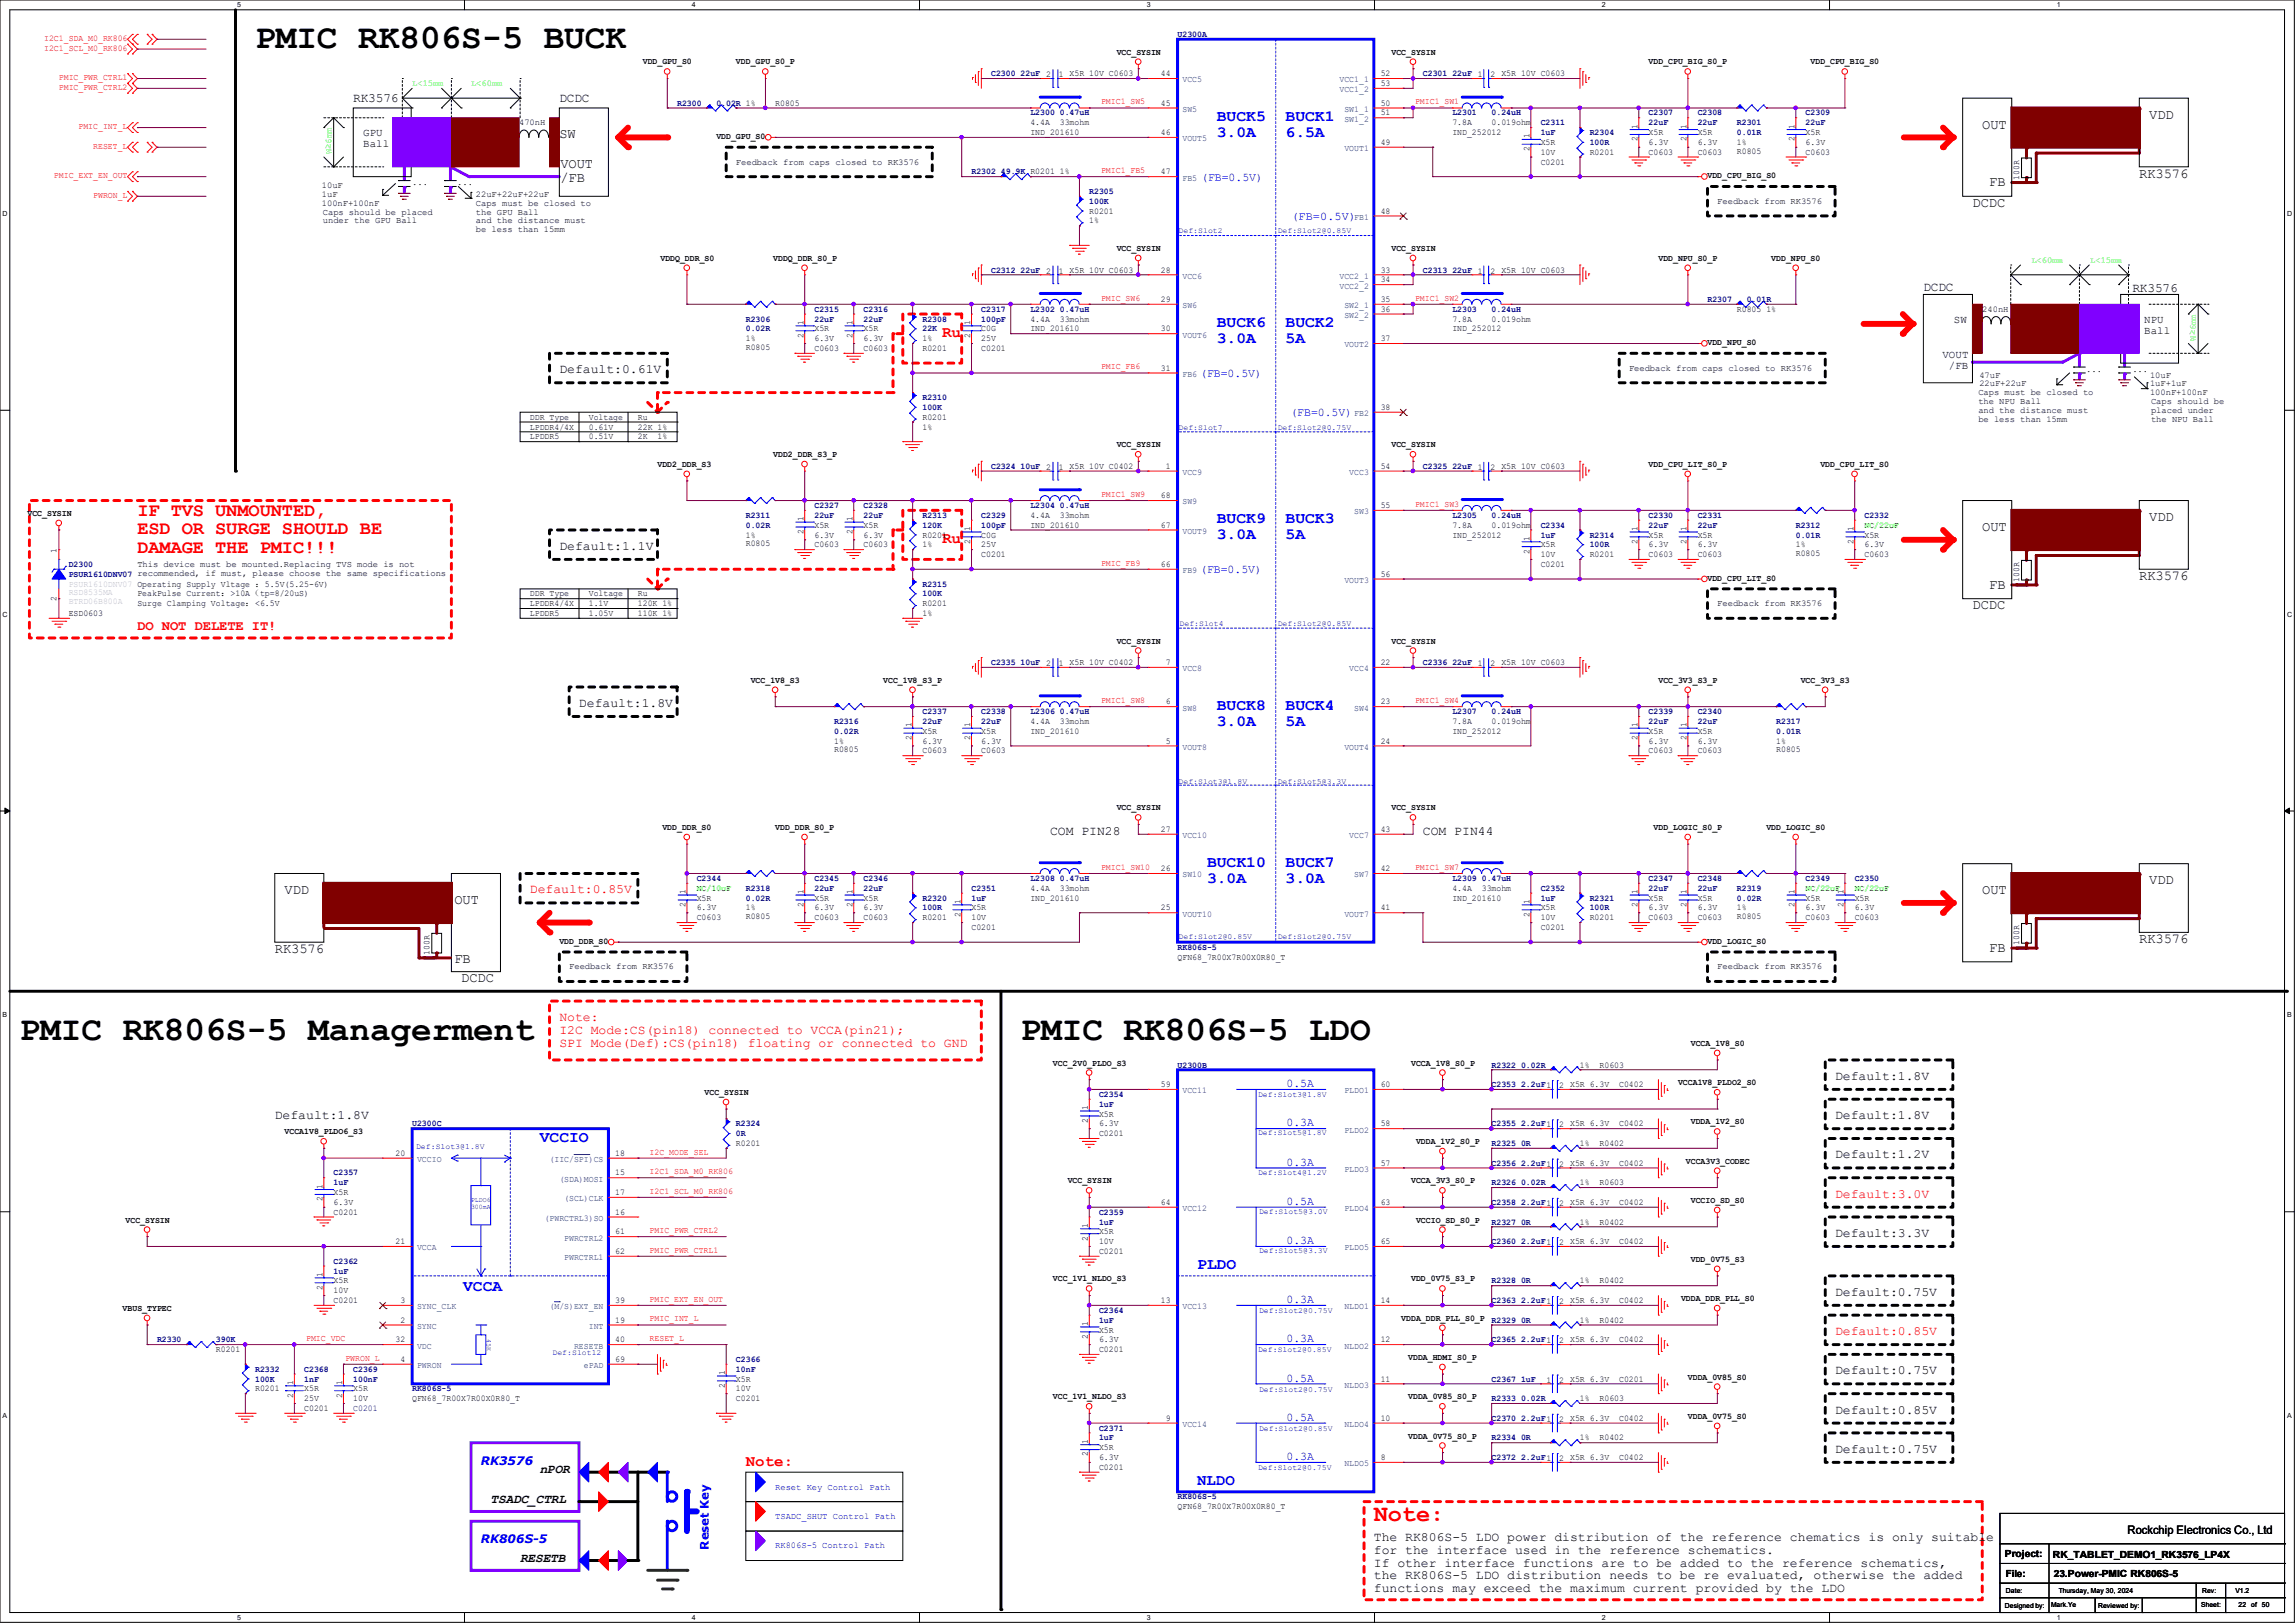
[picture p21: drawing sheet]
<svg xmlns="http://www.w3.org/2000/svg" width="297mm" height="210mm" viewBox="0 0 297 210" stroke-linecap="round" stroke-linejoin="round" font-family="sans-serif">
<defs><g id="words">
<g font-size="4.4">
<text x="33" y="6.3">PMIC RK806S-5 BUCK</text>
<text x="2.5" y="134.5">PMIC RK806S-5 Managerment</text>
<text x="132.1" y="134.5">PMIC RK806S-5 LDO</text>
</g>
<text font-size="3" fill="#f00" x="177.8" y="196.8">Note:</text>
<g font-size="2.4" fill="#f00">
<text x="17.8" y="66.7">IF TVS UNMOUNTED,</text>
<text x="17.8" y="69.1">ESD OR SURGE SHOULD BE</text>
<text x="17.8" y="71.5">DAMAGE THE PMIC!!!</text>
</g>
<g font-size="2" fill="#00f">
<text x="157.5" y="15.7">BUCK5</text>
<text x="157.5" y="17.7">3.0A</text>
<text x="166.4" y="15.7">BUCK1</text>
<text x="166.4" y="17.7">6.5A</text>
<text x="157.5" y="42.3">BUCK6</text>
<text x="157.5" y="44.4">3.0A</text>
<text x="166.4" y="42.3">BUCK2</text>
<text x="166.4" y="44.4">5A</text>
<text x="157.5" y="67.7">BUCK9</text>
<text x="157.5" y="69.8">3.0A</text>
<text x="166.4" y="67.7">BUCK3</text>
<text x="166.4" y="69.8">5A</text>
<text x="157.5" y="91.9">BUCK8</text>
<text x="157.5" y="93.9">3.0A</text>
<text x="166.4" y="91.9">BUCK4</text>
<text x="166.4" y="93.9">5A</text>
<text x="156.2" y="112.2">BUCK10</text>
<text x="166.4" y="112.2">BUCK7</text>
<text x="156.2" y="114.2">3.0A</text>
<text x="166.4" y="114.2">3.0A</text>
<text x="69.8" y="147.7">VCCIO</text>
<text x="59.9" y="167.1">VCCA</text>
<text x="154.9" y="164.3">PLDO</text>
<text x="154.9" y="192.2">NLDO</text>
</g>
<g font-size="2" fill="#f00">
<text x="121.9" y="43.6">Ru</text>
<text x="121.9" y="70.3">Ru</text>
<text x="96.5" y="189.7">Note:</text>
</g>
<g font-size="1.8">
<text x="72.4" y="17.9">SW</text>
<text x="256.5" y="16.6">OUT</text>
<text x="278.1" y="15.4">VDD</text>
<text x="72.5" y="21.7">VOUT</text>
<text x="72.5" y="23.5">/FB</text>
<text x="276.9" y="23">RK3576</text>
<text x="255.3" y="26.8">DCDC</text>
<text x="257.4" y="24.1">FB</text>
<text x="256.5" y="68.7">OUT</text>
<text x="278.1" y="67.4">VDD</text>
<text x="257.4" y="76.2">FB</text>
<text x="276.9" y="75.1">RK3576</text>
<text x="255.3" y="78.9">DCDC</text>
<text x="36.8" y="115.7">VDD</text>
<text x="58.8" y="117">OUT</text>
<text x="256.5" y="115.7">OUT</text>
<text x="278.1" y="114.4">VDD</text>
<text x="35.6" y="123.3">RK3576</text>
<text x="58.8" y="124.6">FB</text>
<text x="257.4" y="123.2">FB</text>
<text x="276.9" y="122">RK3576</text>
<text x="59.7" y="127.1">DCDC</text>
</g>
<text font-size="1.8" fill="#f00" x="17.8" y="81.5">DO NOT DELETE IT!</text>
<g font-size="1.7">
<text x="45.7" y="13.3">RK3576</text>
<text x="72.4" y="13.3">DCDC</text>
<text x="248.9" y="37.6">DCDC</text>
<text x="276" y="37.8">RK3576</text>
<text x="72.4" y="48.3">Default:0.61V</text>
<text x="72.4" y="71.2">Default:1.1V</text>
<text x="74.9" y="91.5">Default:1.8V</text>
<text x="135.9" y="108">COM PIN28</text>
<text x="184.1" y="108">COM PIN44</text>
<text x="237.5" y="139.7">Default:1.8V</text>
<text x="35.6" y="144.8">Default:1.8V</text>
<text x="237.5" y="144.8">Default:1.8V</text>
<text x="237.5" y="149.9">Default:1.2V</text>
<text x="237.5" y="160.1">Default:3.3V</text>
<text x="237.5" y="167.7">Default:0.75V</text>
<text x="237.5" y="177.8">Default:0.75V</text>
<text x="237.5" y="182.9">Default:0.85V</text>
<text x="69.8" y="190.7">nPOR</text>
<text x="237.5" y="188">Default:0.75V</text>
<text x="63.5" y="194.5">TSADC_CTRL</text>
<text x="67.3" y="202.1">RESETB</text>
<text x="177.8" y="199.4">The RK806S-5 LDO power distribution of the reference chematics is only suitable</text>
<text x="177.8" y="201.1">for the interface used in the reference schematics.</text>
<text x="177.8" y="202.7">If other interface functions are to be added to the reference schematics,</text>
<text x="177.8" y="204.4">the RK806S-5 LDO distribution needs to be re evaluated, otherwise the added</text>
<text x="177.8" y="206">functions may exceed the maximum current provided by the LDO</text>
</g>
<g font-size="1.7" fill="#f00">
<text x="68.6" y="115.6">Default:0.85V</text>
<text x="72.4" y="132.1">Note:</text>
<text x="72.4" y="133.8">I2C Mode:CS(pin18) connected to VCCA(pin21);</text>
<text x="72.4" y="135.4">SPI Mode(Def):CS(pin18) floating or connected to GND</text>
<text x="237.5" y="155">Default:3.0V</text>
<text x="237.5" y="172.8">Default:0.85V</text>
</g>
<g font-size="1.5" fill="#00f">
<text x="155.4" y="23.5">(FB=0.5V)</text>
<text x="167.1" y="28.4">(FB=0.5V)</text>
<text x="155.3" y="48.7">(FB=0.5V)</text>
<text x="167" y="53.8">(FB=0.5V)</text>
<text x="155.3" y="74.1">(FB=0.5V)</text>
<text x="166.5" y="140.7">0.5A</text>
<text x="166.5" y="145.8">0.3A</text>
<text x="166.5" y="155.9">0.5A</text>
<text x="166.5" y="150.8">0.3A</text>
<text x="166.5" y="161">0.3A</text>
<text x="166.5" y="173.7">0.3A</text>
<text x="166.5" y="168.6">0.3A</text>
<text x="166.5" y="178.8">0.5A</text>
<text x="166.5" y="183.9">0.5A</text>
<text x="62.2" y="189.5">RK3576</text>
<text x="166.5" y="188.9">0.3A</text>
<text x="62.2" y="199.7">RK806S-5</text>
<text x="91.7" y="200.5" transform="rotate(-90 91.7 200.5)">Reset Key</text>
</g>
<text font-size="1.5" x="275.3" y="198.5">Rockchip Electronics Co., Ltd</text>
<g font-size="1.4">
<text x="47" y="17.7">GPU</text>
<text x="47" y="19">Ball</text>
<text x="252.9" y="41.8">SW</text>
<text x="277.5" y="41.8">NPU</text>
<text x="251.4" y="46.4">VOUT</text>
<text x="252.2" y="47.8">/FB</text>
<text x="277.5" y="43.2">Ball</text>
</g>
<g font-size="1.3">
<text x="259.5" y="201.5">Project:</text>
<text x="265.7" y="201.6">RK_TABLET_DEMO1_RK3576_LP4X</text>
<text x="259.6" y="204">File:</text>
<text x="265.8" y="204.1">23.Power-PMIC RK806S-5</text>
</g>
<g font-size="1.1" fill="#f00">
<text x="5.7" y="5.3">I2C1_SDA_M0_RK806</text>
<text x="5.7" y="6.6">I2C1_SCL_M0_RK806</text>
<text x="7.6" y="10.4">PMIC_PWR_CTRL1</text>
<text x="7.6" y="11.6">PMIC_PWR_CTRL2</text>
<text x="10.2" y="16.7">PMIC_INT_L</text>
<text x="142.5" y="13.5">PMIC1_SW5</text>
<text x="183.1" y="13.5">PMIC1_SW1</text>
<text x="7" y="23.1">PMIC_EXT_EN_OUT</text>
<text x="12.1" y="19.3">RESET_L</text>
<text x="142.5" y="22.4">PMIC1_FB5</text>
<text x="12.1" y="25.6">PWRON_L</text>
<text x="142.5" y="38.9">PMIC_SW6</text>
<text x="183.1" y="38.9">PMIC1_SW2</text>
<text x="142.5" y="47.8">PMIC_FB6</text>
<text x="142.5" y="64.3">PMIC1_SW9</text>
<text x="183.1" y="65.6">PMIC1_SW3</text>
<text x="142.5" y="73.2">PMIC_FB9</text>
<text x="142.5" y="91">PMIC1_SW8</text>
<text x="183.1" y="91">PMIC1_SW4</text>
<text x="142.5" y="112.6">PMIC1_SW10</text>
<text x="183.1" y="112.6">PMIC1_SW7</text>
<text x="84.1" y="149.4">I2C_MODE_SEL</text>
<text x="84.1" y="154.5">I2C1_SCL_M0_RK806</text>
<text x="84.1" y="151.9">I2C1_SDA_M0_RK806</text>
<text x="84.1" y="159.6">PMIC_PWR_CTRL2</text>
<text x="84.1" y="162.1">PMIC_PWR_CTRL1</text>
<text x="39.6" y="173.5">PMIC_VDC</text>
<text x="84.1" y="171">PMIC_INT_L</text>
<text x="84.1" y="173.5">RESET_L</text>
<text x="84.1" y="168.4">PMIC_EXT_EN_OUT</text>
<text x="44.7" y="176.1">PWRON_L</text>
</g>
<g font-size="1.1" fill="#000080">
<text x="152.4" y="4.8">U2300A</text>
<text x="128.3" y="9.9">C2300 22uF 2</text>
<text x="184.1" y="9.9">C2301 22uF 1</text>
<text x="87.6" y="13.7">R2300</text>
<text x="92.7" y="13.7">0.02R 1%</text>
<text x="133.3" y="14.9">L2300 0.47uH</text>
<text x="188" y="14.9">L2301</text>
<text x="193" y="14.9">0.24uH</text>
<text x="199.4" y="16.2">C2311</text>
<text x="199.4" y="17.5">1uF</text>
<text x="205.7" y="17.5">R2304</text>
<text x="213.4" y="14.9">C2307</text>
<text x="213.4" y="16.2">22uF</text>
<text x="219.7" y="14.9">C2308</text>
<text x="219.7" y="16.2">22uF</text>
<text x="224.8" y="16.2">R2301</text>
<text x="224.8" y="17.5">0.01R</text>
<text x="233.7" y="14.9">C2309</text>
<text x="233.7" y="16.2">22uF</text>
<text x="125.7" y="22.6">R2302 49.9K R0201 1%</text>
<text x="205.7" y="18.8">100R</text>
<text x="141" y="25.1">R2305</text>
<text x="141" y="26.4">100K</text>
<text x="128.3" y="35.3">C2312 22uF 2</text>
<text x="184.1" y="35.3">C2313 22uF 1</text>
<text x="96.5" y="41.6">R2306</text>
<text x="105.4" y="40.3">C2315</text>
<text x="105.4" y="41.6">22uF</text>
<text x="111.8" y="40.3">C2316</text>
<text x="111.8" y="41.6">22uF</text>
<text x="119.4" y="41.6">R2308</text>
<text x="127" y="40.3">C2317</text>
<text x="127" y="41.6">100pF</text>
<text x="133.3" y="40.3">L2302 0.47uH</text>
<text x="188" y="40.3">L2303</text>
<text x="193" y="40.3">0.24uH</text>
<text x="221" y="39.1">R2307</text>
<text x="226.1" y="39.1">0.01R</text>
<text x="96.5" y="42.9">0.02R</text>
<text x="119.4" y="42.9">22K</text>
<text x="119.4" y="51.8">R2310</text>
<text x="119.4" y="53">100K</text>
<text x="105.4" y="65.7">C2327</text>
<text x="111.8" y="65.7">C2328</text>
<text x="128.3" y="60.7">C2324 10uF 2</text>
<text x="133.3" y="65.7">L2304 0.47uH</text>
<text x="184.1" y="60.7">C2325 22uF 1</text>
<text x="96.5" y="67">R2311</text>
<text x="96.5" y="68.3">0.02R</text>
<text x="105.4" y="67">22uF</text>
<text x="111.8" y="67">22uF</text>
<text x="119.4" y="67">R2313</text>
<text x="119.4" y="68.3">120K</text>
<text x="127" y="67">C2329</text>
<text x="127" y="68.3">100pF</text>
<text x="188" y="67">L2305</text>
<text x="193" y="67">0.24uH</text>
<text x="199.4" y="68.3">C2334</text>
<text x="199.4" y="69.6">1uF</text>
<text x="205.7" y="69.6">R2314</text>
<text x="205.7" y="70.8">100R</text>
<text x="213.4" y="67">C2330</text>
<text x="213.4" y="68.3">22uF</text>
<text x="219.7" y="67">C2331</text>
<text x="219.7" y="68.3">22uF</text>
<text x="232.4" y="68.3">R2312</text>
<text x="232.4" y="69.6">0.01R</text>
<text x="241.3" y="67">C2332</text>
<text x="8.9" y="73.4">D2300</text>
<text x="8.9" y="74.6">PSUR1610DNV07 recommended, if must, please choose the same specifications</text>
<text x="119.4" y="75.9">R2315</text>
<text x="119.4" y="77.2">100K</text>
<text x="128.3" y="86.1">C2335 10uF 2</text>
<text x="184.1" y="86.1">C2336 22uF 1</text>
<text x="107.9" y="93.7">R2316</text>
<text x="107.9" y="95">0.02R</text>
<text x="119.4" y="92.4">C2337</text>
<text x="119.4" y="93.7">22uF</text>
<text x="127" y="92.4">C2338</text>
<text x="127" y="93.7">22uF</text>
<text x="133.3" y="92.4">L2306 0.47uH</text>
<text x="188" y="92.4">L2307</text>
<text x="193" y="92.4">0.24uH</text>
<text x="213.4" y="92.4">C2339</text>
<text x="213.4" y="93.7">22uF</text>
<text x="219.7" y="92.4">C2340</text>
<text x="219.7" y="93.7">22uF</text>
<text x="229.9" y="93.7">R2317</text>
<text x="229.9" y="95">0.01R</text>
<text x="90.2" y="114">C2344</text>
<text x="96.5" y="115.3">R2318</text>
<text x="96.5" y="116.5">0.02R</text>
<text x="105.4" y="114">C2345</text>
<text x="105.4" y="115.3">22uF</text>
<text x="111.8" y="114">C2346</text>
<text x="111.8" y="115.3">22uF</text>
<text x="119.4" y="116.5">R2320</text>
<text x="119.4" y="117.8">100R</text>
<text x="125.7" y="115.3">C2351</text>
<text x="125.7" y="116.5">1uF</text>
<text x="133.3" y="114">L2308 0.47uH</text>
<text x="188" y="114">L2309 0.47uH</text>
<text x="199.4" y="115.3">C2352</text>
<text x="199.4" y="116.5">1uF</text>
<text x="205.7" y="116.5">R2321</text>
<text x="205.7" y="117.8">100R</text>
<text x="213.4" y="114">C2347</text>
<text x="213.4" y="115.3">22uF</text>
<text x="219.7" y="114">C2348</text>
<text x="219.7" y="115.3">22uF</text>
<text x="224.8" y="115.3">R2319</text>
<text x="224.8" y="116.5">0.02R</text>
<text x="233.7" y="114">C2349</text>
<text x="240" y="114">C2350</text>
<text x="152.4" y="122.9">RK806S-5</text>
<text x="142.2" y="141.9">C2354</text>
<text x="142.2" y="143.2">1uF</text>
<text x="152.4" y="138.1">U2300B</text>
<text x="193" y="138.1">R2322 0.02R</text>
<text x="193" y="140.7">C2353 2.2uF1</text>
<text x="53.3" y="145.8">U2300C</text>
<text x="95.2" y="145.8">R2324</text>
<text x="95.2" y="147">0R</text>
<text x="193" y="145.8">C2355 2.2uF1</text>
<text x="193" y="148.3">R2325 0R</text>
<text x="43.2" y="152.1">C2357</text>
<text x="43.2" y="153.4">1uF</text>
<text x="193" y="153.4">R2326 0.02R</text>
<text x="193" y="155.9">C2358 2.2uF1</text>
<text x="193" y="150.8">C2356 2.2uF1</text>
<text x="142.2" y="157.2">C2359</text>
<text x="142.2" y="158.5">1uF</text>
<text x="193" y="158.5">R2327 0R</text>
<text x="193" y="161">C2360 2.2uF1</text>
<text x="43.2" y="163.5">C2362</text>
<text x="43.2" y="164.8">1uF</text>
<text x="193" y="166.1">R2328 0R</text>
<text x="20.3" y="173.7">R2330</text>
<text x="27.9" y="173.7">390K</text>
<text x="142.2" y="169.9">C2364</text>
<text x="142.2" y="171.2">1uF</text>
<text x="193" y="173.7">C2365 2.2uF1</text>
<text x="193" y="171.2">R2329 0R</text>
<text x="193" y="168.6">C2363 2.2uF1</text>
<text x="33" y="177.5">R2332</text>
<text x="33" y="178.8">100K</text>
<text x="39.4" y="177.5">C2368</text>
<text x="39.4" y="178.8">1nF</text>
<text x="45.7" y="177.5">C2369</text>
<text x="45.7" y="178.8">100nF</text>
<text x="95.2" y="176.2">C2366</text>
<text x="95.2" y="177.5">10nF</text>
<text x="193" y="178.8">C2367 1uF</text>
<text x="45.7" y="182.6">C0201</text>
<text x="53.3" y="180">RK806S-5</text>
<text x="142.2" y="185.1">C2371</text>
<text x="193" y="181.3">R2333 0.02R</text>
<text x="193" y="183.9">C2370 2.2uF1</text>
<text x="142.2" y="186.4">1uF</text>
<text x="193" y="186.4">R2334 0R</text>
<text x="193" y="188.9">C2372 2.2uF1</text>
<text x="152.4" y="194">RK806S-5</text>
</g>
<g font-size="1.1" fill="#0f0">
<text x="53.3" y="11.1">L&lt;15mm</text>
<text x="61" y="11.1">L&lt;60mm</text>
<text x="42.9" y="19.9" transform="rotate(-90 42.9 19.9)">W≥6mm</text>
<text x="262.9" y="34">L&lt;60mm</text>
<text x="270.5" y="34">L&lt;15mm</text>
<text x="284.2" y="44.1" transform="rotate(-90 284.2 44.1)">W≥6mm</text>
<text x="241.3" y="68.3">NC/22uF</text>
<text x="90.2" y="115.3">NC/10uF</text>
<text x="233.7" y="115.3">NC/22uF</text>
<text x="240" y="115.3">NC/22uF</text>
</g>
<g font-size="1.1">
<text x="83.2" y="8.3">VDD_GPU_S0</text>
<text x="95.2" y="8.3">VDD_GPU_S0_P</text>
<text x="137" y="10">1 X5R 10V C0603</text>
<text x="144.5" y="7.1">VCC_SYSIN</text>
<text x="150.2" y="9.9">44</text>
<text x="178.7" y="9.9">52</text>
<text x="178.7" y="11.1">53</text>
<text x="180.1" y="7.1">VCC_SYSIN</text>
<text x="192.9" y="10">2 X5R 10V C0603</text>
<text x="213.4" y="8.3">VDD_CPU_BIG_S0_P</text>
<text x="234.3" y="8.3">VDD_CPU_BIG_S0</text>
<text x="67.2" y="16.2">470nH</text>
<text x="92.7" y="18">VDD_GPU_S0</text>
<text x="100.3" y="13.7">R0805</text>
<text x="133.3" y="17.5">IND_201610</text>
<text x="133.3" y="16.2">4.4A</text>
<text x="137.2" y="16.2">33mohm</text>
<text x="150.2" y="13.7">45</text>
<text x="150.2" y="17.5">46</text>
<text x="178.7" y="13.7">50</text>
<text x="178.7" y="14.9">51</text>
<text x="188" y="17.5">IND_252012</text>
<text x="188" y="16.2">7.8A</text>
<text x="193" y="16.2">0.019ohm</text>
<text x="198" y="17.9" transform="rotate(-90 198 17.9)">1</text>
<text x="211.9" y="16.6" transform="rotate(-90 211.9 16.6)">1</text>
<text x="213.4" y="17.5">X5R</text>
<text x="218.3" y="16.6" transform="rotate(-90 218.3 16.6)">1</text>
<text x="219.7" y="17.5">X5R</text>
<text x="232.2" y="16.6" transform="rotate(-90 232.2 16.6)">1</text>
<text x="233.7" y="17.5">X5R</text>
<text x="53.3" y="24">...</text>
<text x="59.2" y="24">...</text>
<text x="95.2" y="21.3">Feedback from caps closed to RK3576</text>
<text x="150.2" y="22.6">47</text>
<text x="178.7" y="18.8">49</text>
<text x="198" y="19.6" transform="rotate(-90 198 19.6)">2</text>
<text x="199.4" y="21.3">C0201</text>
<text x="199.4" y="18.8">X5R</text>
<text x="199.4" y="20">10V</text>
<text x="205.7" y="20">R0201</text>
<text x="211.9" y="18.3" transform="rotate(-90 211.9 18.3)">2</text>
<text x="213.4" y="20">C0603</text>
<text x="213.4" y="18.8">6.3V</text>
<text x="218.3" y="18.3" transform="rotate(-90 218.3 18.3)">2</text>
<text x="219.7" y="20">C0603</text>
<text x="219.7" y="18.8">6.3V</text>
<text x="221" y="23.1">VDD_CPU_BIG_S0</text>
<text x="224.8" y="19.9">R0805</text>
<text x="224.8" y="18.8">1%</text>
<text x="232.2" y="18.3" transform="rotate(-90 232.2 18.3)">2</text>
<text x="233.7" y="20">C0603</text>
<text x="233.7" y="18.8">6.3V</text>
<text x="261.3" y="23.2" transform="rotate(-90 261.3 23.2)">100R</text>
<text x="41.7" y="24.3">10uF</text>
<text x="41.7" y="25.5">1uF</text>
<text x="41.7" y="26.6">100nF+100nF</text>
<text x="41.8" y="27.8">Caps should be placed</text>
<text x="41.8" y="28.9">under the GPU Ball</text>
<text x="61.6" y="26.6">Caps must be closed to</text>
<text x="61.6" y="27.8">the GPU Ball</text>
<text x="61.6" y="28.9">and the distance must</text>
<text x="61.6" y="25.5">22uF+22uF+22uF</text>
<text x="141" y="27.6">R0201</text>
<text x="141" y="28.9">1%</text>
<text x="178.7" y="27.6">48</text>
<text x="222.2" y="26.4">Feedback from RK3576</text>
<text x="61.6" y="30.1">be less than 15mm</text>
<text x="85.5" y="33.7">VDDQ_DDR_S0</text>
<text x="100.1" y="33.7">VDDQ_DDR_S0_P</text>
<text x="137" y="35.4">1 X5R 10V C0603</text>
<text x="144.5" y="32.5">VCC_SYSIN</text>
<text x="150.2" y="35.3">28</text>
<text x="178.7" y="35.3">33</text>
<text x="180.1" y="32.5">VCC_SYSIN</text>
<text x="192.9" y="35.4">2 X5R 10V C0603</text>
<text x="214.6" y="33.7">VDD_NPU_S0_P</text>
<text x="229.2" y="33.7">VDD_NPU_S0</text>
<text x="133.3" y="41.6">4.4A</text>
<text x="137.2" y="41.6">33mohm</text>
<text x="150.2" y="39.1">29</text>
<text x="178.7" y="39.1">35</text>
<text x="178.7" y="40.3">36</text>
<text x="178.7" y="36.5">34</text>
<text x="188" y="41.6">7.8A</text>
<text x="193" y="41.6">0.019ohm</text>
<text x="224.8" y="40.3">R0805 1%</text>
<text x="256.5" y="40.3">240nH</text>
<text x="96.5" y="45.3">R0805</text>
<text x="96.5" y="44.2">1%</text>
<text x="104" y="43.7" transform="rotate(-90 104 43.7)">2</text>
<text x="104" y="42" transform="rotate(-90 104 42)">1</text>
<text x="105.4" y="45.4">C0603</text>
<text x="105.4" y="42.9">X5R</text>
<text x="105.4" y="44.2">6.3V</text>
<text x="110.3" y="43.7" transform="rotate(-90 110.3 43.7)">2</text>
<text x="110.3" y="42" transform="rotate(-90 110.3 42)">1</text>
<text x="111.8" y="45.4">C0603</text>
<text x="111.8" y="42.9">X5R</text>
<text x="111.8" y="44.2">6.3V</text>
<text x="119.4" y="45.4">R0201</text>
<text x="119.4" y="44.2">1%</text>
<text x="125.6" y="43.7" transform="rotate(-90 125.6 43.7)">2</text>
<text x="125.6" y="42" transform="rotate(-90 125.6 42)">1</text>
<text x="127" y="45.4">C0201</text>
<text x="127" y="42.9">C0G</text>
<text x="127" y="44.2">25V</text>
<text x="133.3" y="42.9">IND_201610</text>
<text x="150.2" y="48">31</text>
<text x="150.2" y="42.9">30</text>
<text x="178.7" y="44.2">37</text>
<text x="188" y="42.9">IND_252012</text>
<text x="210.8" y="48">Feedback from caps closed to RK3576</text>
<text x="221" y="44.7">VDD_NPU_S0</text>
<text x="178.7" y="53">38</text>
<text x="256" y="51.1">Caps must be closed to</text>
<text x="256" y="52.3">the NPU Ball</text>
<text x="256" y="53.4">and the distance must</text>
<text x="256.2" y="48.9">47uF</text>
<text x="256.2" y="50">22uF+22uF</text>
<text x="270" y="48.1">...</text>
<text x="276" y="48.1">...</text>
<text x="278.3" y="48.9">10uF</text>
<text x="278.3" y="50">1uF+1uF</text>
<text x="278.3" y="51.1">100nF+100nF</text>
<text x="278.4" y="52.3">Caps should be</text>
<text x="278.4" y="53.4">placed under</text>
<text x="68.6" y="54.3">DDR Type</text>
<text x="68.6" y="55.6">LPDDR4/4X</text>
<text x="68.6" y="56.9">LPDDR5</text>
<text x="76.2" y="56.9">0.51V</text>
<text x="76.2" y="55.6">0.61V</text>
<text x="76.2" y="54.3">Voltage</text>
<text x="82.5" y="56.9">2K</text>
<text x="82.5" y="55.6">22K 1%</text>
<text x="82.5" y="54.3">Ru</text>
<text x="85.1" y="56.9">1%</text>
<text x="100.1" y="59.1">VDD2_DDR_S3_P</text>
<text x="119.4" y="54.3">R0201</text>
<text x="119.4" y="55.6">1%</text>
<text x="144.5" y="57.9">VCC_SYSIN</text>
<text x="180.1" y="57.9">VCC_SYSIN</text>
<text x="256" y="54.6">be less than 15mm</text>
<text x="278.4" y="54.6">the NPU Ball</text>
<text x="85.1" y="60.4">VDD2_DDR_S3</text>
<text x="137" y="60.8">1 X5R 10V C0402</text>
<text x="150.2" y="64.5">68</text>
<text x="150.9" y="60.7">1</text>
<text x="178.7" y="65.7">55</text>
<text x="178.7" y="60.7">54</text>
<text x="192.9" y="60.8">2 X5R 10V C0603</text>
<text x="213.4" y="60.4">VDD_CPU_LIT_S0_P</text>
<text x="235.6" y="60.4">VDD_CPU_LIT_S0</text>
<text x="3.6" y="66.8">VCC_SYSIN</text>
<text x="7.3" y="71.5" transform="rotate(-90 7.3 71.5)">1</text>
<text x="96.5" y="70.7">R0805</text>
<text x="96.5" y="69.6">1%</text>
<text x="104" y="69.1" transform="rotate(-90 104 69.1)">2</text>
<text x="104" y="67.4" transform="rotate(-90 104 67.4)">1</text>
<text x="105.4" y="70.8">C0603</text>
<text x="105.4" y="68.3">X5R</text>
<text x="105.4" y="69.6">6.3V</text>
<text x="110.3" y="69.1" transform="rotate(-90 110.3 69.1)">2</text>
<text x="110.3" y="67.4" transform="rotate(-90 110.3 67.4)">1</text>
<text x="111.8" y="70.8">C0603</text>
<text x="111.8" y="68.3">X5R</text>
<text x="111.8" y="69.6">6.3V</text>
<text x="119.4" y="69.6">R0201</text>
<text x="119.4" y="70.8">1%</text>
<text x="125.6" y="70.4" transform="rotate(-90 125.6 70.4)">2</text>
<text x="125.6" y="68.7" transform="rotate(-90 125.6 68.7)">1</text>
<text x="127" y="69.6">C0G</text>
<text x="127" y="70.8">25V</text>
<text x="133.3" y="68.3">IND_201610</text>
<text x="133.3" y="67">4.4A</text>
<text x="137.2" y="67">33mohm</text>
<text x="150.2" y="68.3">67</text>
<text x="188" y="69.6">IND_252012</text>
<text x="188" y="68.3">7.8A</text>
<text x="193" y="68.3">0.019ohm</text>
<text x="198" y="71.6" transform="rotate(-90 198 71.6)">2</text>
<text x="198" y="70" transform="rotate(-90 198 70)">1</text>
<text x="199.4" y="70.8">X5R</text>
<text x="211.9" y="70.4" transform="rotate(-90 211.9 70.4)">2</text>
<text x="211.9" y="68.7" transform="rotate(-90 211.9 68.7)">1</text>
<text x="213.4" y="69.6">X5R</text>
<text x="213.4" y="70.8">6.3V</text>
<text x="218.3" y="70.4" transform="rotate(-90 218.3 70.4)">2</text>
<text x="218.3" y="68.7" transform="rotate(-90 218.3 68.7)">1</text>
<text x="219.7" y="69.6">X5R</text>
<text x="219.7" y="70.8">6.3V</text>
<text x="232.4" y="72">R0805</text>
<text x="232.4" y="70.8">1%</text>
<text x="239.9" y="70.4" transform="rotate(-90 239.9 70.4)">2</text>
<text x="239.9" y="68.7" transform="rotate(-90 239.9 68.7)">1</text>
<text x="241.3" y="69.6">X5R</text>
<text x="241.3" y="70.8">6.3V</text>
<text x="7.3" y="77.7" transform="rotate(-90 7.3 77.7)">2</text>
<text x="17.8" y="77.2">PeakPulse Current：&gt;10A（tp=8/20uS)</text>
<text x="17.8" y="73.4">This device must be mounted.Replacing TVS mode is not</text>
<text x="68.6" y="77.2">DDR Type</text>
<text x="76.2" y="77.2">Voltage</text>
<text x="82.5" y="77.2">Ru</text>
<text x="127" y="72.1">C0201</text>
<text x="150.2" y="73.4">66</text>
<text x="178.7" y="74.6">56</text>
<text x="199.4" y="73.4">C0201</text>
<text x="199.4" y="72.1">10V</text>
<text x="205.7" y="72.1">R0201</text>
<text x="213.4" y="72.1">C0603</text>
<text x="219.7" y="72.1">C0603</text>
<text x="221" y="75.1">VDD_CPU_LIT_S0</text>
<text x="241.3" y="72.1">C0603</text>
<text x="261.3" y="75.3" transform="rotate(-90 261.3 75.3)">100R</text>
<text x="8.9" y="79.7">ESD0603</text>
<text x="17.8" y="78.4">Surge Clamping Voltage：&lt;6.5V</text>
<text x="68.6" y="79.7">LPDDR5</text>
<text x="68.6" y="78.4">LPDDR4/4X</text>
<text x="76.2" y="78.4">1.1V</text>
<text x="76.2" y="79.7">1.05V</text>
<text x="82.5" y="79.7">110K 1%</text>
<text x="82.5" y="78.4">120K 1%</text>
<text x="119.4" y="78.4">R0201</text>
<text x="119.4" y="79.7">1%</text>
<text x="144.5" y="83.3">VCC_SYSIN</text>
<text x="180.1" y="83.3">VCC_SYSIN</text>
<text x="222.2" y="78.4">Feedback from RK3576</text>
<text x="97.2" y="88.4">VCC_1V8_S3</text>
<text x="114.3" y="88.4">VCC_1V8_S3_P</text>
<text x="137" y="86.2">1 X5R 10V C0402</text>
<text x="150.9" y="86.1">7</text>
<text x="178.7" y="86.1">22</text>
<text x="192.9" y="86.2">2 X5R 10V C0603</text>
<text x="214.6" y="88.4">VCC_3V3_S3_P</text>
<text x="233" y="88.4">VCC_3V3_S3</text>
<text x="117.9" y="95.8" transform="rotate(-90 117.9 95.8)">2</text>
<text x="117.9" y="94.1" transform="rotate(-90 117.9 94.1)">1</text>
<text x="119.4" y="95">X5R</text>
<text x="125.6" y="95.8" transform="rotate(-90 125.6 95.8)">2</text>
<text x="125.6" y="94.1" transform="rotate(-90 125.6 94.1)">1</text>
<text x="127" y="95">X5R</text>
<text x="133.3" y="95">IND_201610</text>
<text x="133.3" y="93.7">4.4A</text>
<text x="137.2" y="93.7">33mohm</text>
<text x="150.9" y="91.1">6</text>
<text x="178.7" y="91.1">23</text>
<text x="188" y="95">IND_252012</text>
<text x="188" y="93.7">7.8A</text>
<text x="193" y="93.7">0.019ohm</text>
<text x="211.9" y="95.8" transform="rotate(-90 211.9 95.8)">2</text>
<text x="211.9" y="94.1" transform="rotate(-90 211.9 94.1)">1</text>
<text x="213.4" y="95">X5R</text>
<text x="218.3" y="95.8" transform="rotate(-90 218.3 95.8)">2</text>
<text x="218.3" y="94.1" transform="rotate(-90 218.3 94.1)">1</text>
<text x="219.7" y="95">X5R</text>
<text x="107.9" y="97.4">R0805</text>
<text x="107.9" y="96.2">1%</text>
<text x="119.4" y="97.5">C0603</text>
<text x="119.4" y="96.2">6.3V</text>
<text x="127" y="97.5">C0603</text>
<text x="127" y="96.2">6.3V</text>
<text x="150.9" y="96.2">5</text>
<text x="178.7" y="96.2">24</text>
<text x="213.4" y="97.5">C0603</text>
<text x="213.4" y="96.2">6.3V</text>
<text x="219.7" y="97.5">C0603</text>
<text x="219.7" y="96.2">6.3V</text>
<text x="229.9" y="97.4">R0805</text>
<text x="229.9" y="96.2">1%</text>
<text x="85.7" y="107.4">VDD_DDR_S0</text>
<text x="100.3" y="107.4">VDD_DDR_S0_P</text>
<text x="144.5" y="104.9">VCC_SYSIN</text>
<text x="150.2" y="107.7">27</text>
<text x="178.7" y="107.7">43</text>
<text x="180.1" y="104.9">VCC_SYSIN</text>
<text x="214" y="107.4">VDD_LOGIC_S0_P</text>
<text x="228.6" y="107.4">VDD_LOGIC_S0</text>
<text x="150.2" y="112.7">26</text>
<text x="178.7" y="112.7">42</text>
<text x="88.7" y="117.3" transform="rotate(-90 88.7 117.3)">2</text>
<text x="88.7" y="115.7" transform="rotate(-90 88.7 115.7)">1</text>
<text x="90.2" y="119.1">C0603</text>
<text x="90.2" y="116.5">X5R</text>
<text x="90.2" y="117.8">6.3V</text>
<text x="96.5" y="119">R0805</text>
<text x="96.5" y="117.8">1%</text>
<text x="104" y="117.3" transform="rotate(-90 104 117.3)">2</text>
<text x="104" y="115.7" transform="rotate(-90 104 115.7)">1</text>
<text x="105.4" y="119.1">C0603</text>
<text x="105.4" y="116.5">X5R</text>
<text x="105.4" y="117.8">6.3V</text>
<text x="110.3" y="117.3" transform="rotate(-90 110.3 117.3)">2</text>
<text x="110.3" y="115.7" transform="rotate(-90 110.3 115.7)">1</text>
<text x="111.8" y="119.1">C0603</text>
<text x="111.8" y="116.5">X5R</text>
<text x="111.8" y="117.8">6.3V</text>
<text x="119.4" y="119.1">R0201</text>
<text x="124.3" y="118.6" transform="rotate(-90 124.3 118.6)">2</text>
<text x="124.3" y="117" transform="rotate(-90 124.3 117)">1</text>
<text x="125.7" y="117.8">X5R</text>
<text x="125.7" y="119.1">10V</text>
<text x="133.3" y="116.5">IND_201610</text>
<text x="133.3" y="115.3">4.4A</text>
<text x="137.2" y="115.3">33mohm</text>
<text x="150.2" y="117.8">25</text>
<text x="178.7" y="117.8">41</text>
<text x="188" y="116.5">IND_201610</text>
<text x="188" y="115.3">4.4A</text>
<text x="191.8" y="115.3">33mohm</text>
<text x="198" y="118.6" transform="rotate(-90 198 118.6)">2</text>
<text x="198" y="117" transform="rotate(-90 198 117)">1</text>
<text x="199.4" y="117.8">X5R</text>
<text x="199.4" y="119.1">10V</text>
<text x="205.7" y="119.1">R0201</text>
<text x="211.9" y="117.3" transform="rotate(-90 211.9 117.3)">2</text>
<text x="211.9" y="115.7" transform="rotate(-90 211.9 115.7)">1</text>
<text x="213.4" y="119.1">C0603</text>
<text x="213.4" y="116.5">X5R</text>
<text x="213.4" y="117.8">6.3V</text>
<text x="218.3" y="117.3" transform="rotate(-90 218.3 117.3)">2</text>
<text x="218.3" y="115.7" transform="rotate(-90 218.3 115.7)">1</text>
<text x="219.7" y="119.1">C0603</text>
<text x="219.7" y="116.5">X5R</text>
<text x="219.7" y="117.8">6.3V</text>
<text x="224.8" y="119">R0805</text>
<text x="224.8" y="117.8">1%</text>
<text x="232.2" y="117.3" transform="rotate(-90 232.2 117.3)">2</text>
<text x="232.2" y="115.7" transform="rotate(-90 232.2 115.7)">1</text>
<text x="233.7" y="119.1">C0603</text>
<text x="233.7" y="116.5">X5R</text>
<text x="233.7" y="117.8">6.3V</text>
<text x="238.6" y="117.3" transform="rotate(-90 238.6 117.3)">2</text>
<text x="238.6" y="115.7" transform="rotate(-90 238.6 115.7)">1</text>
<text x="240" y="119.1">C0603</text>
<text x="240" y="116.5">X5R</text>
<text x="240" y="117.8">6.3V</text>
<text x="55.6" y="123.6" transform="rotate(-90 55.6 123.6)">100R</text>
<text x="72.4" y="122.1">VDD_DDR_S0</text>
<text x="73.7" y="125.4">Feedback from RK3576</text>
<text x="125.7" y="120.4">C0201</text>
<text x="152.4" y="124.2">QFN68_7R00X7R00X0R80_T</text>
<text x="199.4" y="120.4">C0201</text>
<text x="221" y="122.1">VDD_LOGIC_S0</text>
<text x="222.2" y="125.4">Feedback from RK3576</text>
<text x="261.3" y="122.3" transform="rotate(-90 261.3 122.3)">100R</text>
<text x="136.3" y="137.9">VCC_2V0_PLDO_S3</text>
<text x="182.6" y="137.9">VCCA_1V8_S0_P</text>
<text x="218.8" y="135.3">VCCA_1V8_S0</text>
<text x="91.2" y="141.7">VCC_SYSIN</text>
<text x="140.8" y="143.6" transform="rotate(-90 140.8 143.6)">1</text>
<text x="150.2" y="140.7">59</text>
<text x="178.7" y="140.7">60</text>
<text x="201.8" y="140.8">2 X5R 6.3V</text>
<text x="204.5" y="138.1">1%</text>
<text x="207" y="138.1">R0603</text>
<text x="209.5" y="140.7">C0402</text>
<text x="217.2" y="140.4">VCCA1V8_PLDO2_S0</text>
<text x="36.8" y="146.8">VCCA1V8_PLDO6_S3</text>
<text x="51.2" y="149.6">20</text>
<text x="79.6" y="149.6">18</text>
<text x="95.2" y="148.3">R0201</text>
<text x="140.8" y="145.3" transform="rotate(-90 140.8 145.3)">2</text>
<text x="142.2" y="147">C0201</text>
<text x="142.2" y="144.5">X5R</text>
<text x="142.2" y="145.8">6.3V</text>
<text x="178.7" y="145.8">58</text>
<text x="183.3" y="148">VDDA_1V2_S0_P</text>
<text x="201.8" y="145.9">2 X5R 6.3V</text>
<text x="204.5" y="148.3">1%</text>
<text x="207" y="148.3">R0402</text>
<text x="209.5" y="145.8">C0402</text>
<text x="218.8" y="145.5">VDDA_1V2_S0</text>
<text x="41.7" y="155.4" transform="rotate(-90 41.7 155.4)">2</text>
<text x="41.7" y="153.8" transform="rotate(-90 41.7 153.8)">1</text>
<text x="43.2" y="154.6">X5R</text>
<text x="43.2" y="155.9">6.3V</text>
<text x="79.6" y="154.6">17</text>
<text x="79.6" y="152.1">15</text>
<text x="138.2" y="153.1">VCC_SYSIN</text>
<text x="150.2" y="155.9">64</text>
<text x="178.7" y="150.8">57</text>
<text x="178.7" y="155.9">63</text>
<text x="182.6" y="153.1">VCCA_3V3_S0_P</text>
<text x="201.8" y="151">2 X5R 6.3V</text>
<text x="204.5" y="153.4">1%</text>
<text x="207" y="153.4">R0603</text>
<text x="209.5" y="155.9">C0402</text>
<text x="209.5" y="150.8">C0402</text>
<text x="218.2" y="150.6">VCCA3V3_CODEC</text>
<text x="218.8" y="155.7">VCCIO_SD_S0</text>
<text x="16.3" y="158.2">VCC_SYSIN</text>
<text x="43.2" y="157.2">C0201</text>
<text x="51.2" y="161">21</text>
<text x="79.6" y="157.2">16</text>
<text x="79.6" y="159.7">61</text>
<text x="140.8" y="160.5" transform="rotate(-90 140.8 160.5)">2</text>
<text x="140.8" y="158.9" transform="rotate(-90 140.8 158.9)">1</text>
<text x="142.2" y="159.7">X5R</text>
<text x="142.2" y="161">10V</text>
<text x="178.7" y="161">65</text>
<text x="183.3" y="158.2">VCCIO_SD_S0_P</text>
<text x="201.8" y="161.1">2 X5R 6.3V</text>
<text x="201.8" y="156">2 X5R 6.3V</text>
<text x="204.5" y="158.5">1%</text>
<text x="207" y="158.5">R0402</text>
<text x="209.5" y="161">C0402</text>
<text x="41.7" y="166.9" transform="rotate(-90 41.7 166.9)">2</text>
<text x="41.7" y="165.2" transform="rotate(-90 41.7 165.2)">1</text>
<text x="43.2" y="166.1">X5R</text>
<text x="43.2" y="167.3">10V</text>
<text x="79.6" y="162.3">62</text>
<text x="136.3" y="165.8">VCC_1V1_NLDO_S3</text>
<text x="142.2" y="162.3">C0201</text>
<text x="182.6" y="165.8">VDD_0V75_S3_P</text>
<text x="204.5" y="166.1">1%</text>
<text x="207" y="166.1">R0402</text>
<text x="218.8" y="163.3">VDD_0V75_S3</text>
<text x="15.9" y="169.6">VBUS_TYPEC</text>
<text x="43.2" y="168.6">C0201</text>
<text x="51.2" y="173.7">32</text>
<text x="51.8" y="171.2">2</text>
<text x="51.8" y="168.6">3</text>
<text x="79.6" y="168.6">39</text>
<text x="79.6" y="171.2">19</text>
<text x="79.6" y="173.7">40</text>
<text x="140.8" y="173.2" transform="rotate(-90 140.8 173.2)">2</text>
<text x="140.8" y="171.6" transform="rotate(-90 140.8 171.6)">1</text>
<text x="142.2" y="172.4">X5R</text>
<text x="142.2" y="173.7">6.3V</text>
<text x="150.2" y="168.6">13</text>
<text x="178.7" y="168.6">14</text>
<text x="178.7" y="173.7">12</text>
<text x="181.4" y="170.9">VDDA_DDR_PLL_S0_P</text>
<text x="201.8" y="173.8">2 X5R 6.3V</text>
<text x="201.8" y="168.7">2 X5R 6.3V</text>
<text x="204.5" y="171.2">1%</text>
<text x="207" y="171.2">R0402</text>
<text x="209.5" y="173.7">C0402</text>
<text x="209.5" y="168.6">C0402</text>
<text x="217.5" y="168.4">VDDA_DDR_PLL_S0</text>
<text x="27.9" y="175">R0201</text>
<text x="37.9" y="179.2" transform="rotate(-90 37.9 179.2)">1</text>
<text x="44.3" y="179.2" transform="rotate(-90 44.3 179.2)">1</text>
<text x="51.8" y="176.2">4</text>
<text x="79.6" y="176.2">69</text>
<text x="93.8" y="179.6" transform="rotate(-90 93.8 179.6)">2</text>
<text x="93.8" y="177.9" transform="rotate(-90 93.8 177.9)">1</text>
<text x="95.2" y="178.8">X5R</text>
<text x="142.2" y="175">C0201</text>
<text x="178.7" y="178.8">11</text>
<text x="182.2" y="176">VDDA_HDMI_S0_P</text>
<text x="200.2" y="178.9">1</text>
<text x="201.8" y="178.9">2 X5R 6.3V</text>
<text x="209.5" y="178.8">C0201</text>
<text x="218.4" y="178.5">VDDA_0V85_S0</text>
<text x="33" y="180">R0201</text>
<text x="37.9" y="180.8" transform="rotate(-90 37.9 180.8)">2</text>
<text x="39.4" y="182.6">C0201</text>
<text x="39.4" y="180">X5R</text>
<text x="39.4" y="181.3">25V</text>
<text x="44.3" y="180.8" transform="rotate(-90 44.3 180.8)">2</text>
<text x="45.7" y="180">X5R</text>
<text x="45.7" y="181.3">10V</text>
<text x="53.3" y="181.3">QFN68_7R00X7R00X0R80_T</text>
<text x="95.2" y="181.3">C0201</text>
<text x="95.2" y="180">10V</text>
<text x="136.3" y="181.1">VCC_1V1_NLDO_S3</text>
<text x="150.9" y="183.9">9</text>
<text x="178.7" y="183.9">10</text>
<text x="182.2" y="181.1">VDDA_0V85_S0_P</text>
<text x="201.8" y="184">2 X5R 6.3V</text>
<text x="204.5" y="181.3">1%</text>
<text x="207" y="181.3">R0603</text>
<text x="209.5" y="183.9">C0402</text>
<text x="218.4" y="183.6">VDDA_0V75_S0</text>
<text x="140.8" y="188.5" transform="rotate(-90 140.8 188.5)">2</text>
<text x="140.8" y="186.8" transform="rotate(-90 140.8 186.8)">1</text>
<text x="142.2" y="190.2">C0201</text>
<text x="142.2" y="187.7">X5R</text>
<text x="142.2" y="188.9">6.3V</text>
<text x="178.7" y="188.9">8</text>
<text x="182.2" y="186.1">VDDA_0V75_S0_P</text>
<text x="201.8" y="189.1">2 X5R 6.3V</text>
<text x="204.5" y="186.4">1%</text>
<text x="207" y="186.4">R0402</text>
<text x="209.5" y="188.9">C0402</text>
<text x="152.4" y="195.3">QFN68_7R00X7R00X0R80_T</text>
</g>
<g font-size="1.1" fill="#004080">
<text x="153" y="10.7">VCC5</text>
<text x="173.4" y="10.7">VCC1_1</text>
<text x="173.4" y="11.9">VCC1_2</text>
<text x="153" y="14.5">SW5</text>
<text x="174" y="14.5">SW1_1</text>
<text x="174" y="15.7">SW1_2</text>
<text x="153" y="23.4">FB5</text>
<text x="153" y="18.3">VOUT5</text>
<text x="174" y="19.6">VOUT1</text>
<text x="175.3" y="28.4">FB1</text>
<text x="153" y="39.9">SW6</text>
<text x="153" y="36.1">VCC6</text>
<text x="173.4" y="36.1">VCC2_1</text>
<text x="173.4" y="37.3">VCC2_2</text>
<text x="174" y="39.9">SW2_1</text>
<text x="174" y="41.1">SW2_2</text>
<text x="153" y="43.7">VOUT6</text>
<text x="174" y="45">VOUT2</text>
<text x="153" y="48.8">FB6</text>
<text x="175.3" y="53.8">FB2</text>
<text x="153" y="65.3">SW9</text>
<text x="153" y="61.5">VCC9</text>
<text x="174.6" y="61.5">VCC3</text>
<text x="153" y="69.1">VOUT9</text>
<text x="175.3" y="66.5">SW3</text>
<text x="153" y="74.2">FB9</text>
<text x="174" y="75.4">VOUT3</text>
<text x="153" y="86.9">VCC8</text>
<text x="174.6" y="86.9">VCC4</text>
<text x="153" y="92">SW8</text>
<text x="175.3" y="92">SW4</text>
<text x="153" y="97">VOUT8</text>
<text x="174" y="97">VOUT4</text>
<text x="153" y="113.5">SW10</text>
<text x="153" y="108.5">VCC10</text>
<text x="174.6" y="108.5">VCC7</text>
<text x="175.3" y="113.5">SW7</text>
<text x="153" y="118.6">VOUT10</text>
<text x="174" y="118.6">VOUT7</text>
<text x="153" y="141.5">VCC11</text>
<text x="174" y="141.5">PLDO1</text>
<text x="174" y="146.6">PLDO2</text>
<text x="54" y="150.4">VCCIO</text>
<text x="71.1" y="150.4">(IIC/SPI)CS</text>
<text x="72.4" y="152.9">(SDA)MOSI</text>
<text x="73" y="155.5">(SCL)CLK</text>
<text x="174" y="151.6">PLDO3</text>
<text x="54" y="161.8">VCCA</text>
<text x="70.5" y="158">(PWRCTRL3)SO</text>
<text x="73" y="160.5">PWRCTRL2</text>
<text x="153" y="156.7">VCC12</text>
<text x="174" y="156.7">PLDO4</text>
<text x="174" y="161.8">PLDO5</text>
<text x="73" y="163.1">PWRCTRL1</text>
<text x="54" y="172">SYNC</text>
<text x="54" y="169.4">SYNC_CLK</text>
<text x="71.1" y="169.4">(M/S)EXT_EN</text>
<text x="76.2" y="172">INT</text>
<text x="153" y="169.4">VCC13</text>
<text x="174" y="169.4">NLDO1</text>
<text x="54" y="177">PWRON</text>
<text x="54" y="174.5">VDC</text>
<text x="74.3" y="174.5">RESETB</text>
<text x="75.6" y="177">ePAD</text>
<text x="174" y="174.5">NLDO2</text>
<text x="174" y="179.6">NLDO3</text>
<text x="153" y="184.7">VCC14</text>
<text x="174" y="184.7">NLDO4</text>
<text x="174" y="189.7">NLDO5</text>
</g>
<text font-size="1.1" fill="#c0c0c0" x="8.9" y="75.9">PSUR1610DNV07 Operating Supply Vltage ：5.5V(5.25-6V)</text>
<g font-size="1.1" fill="#00f">
<text x="100.3" y="192.7">Reset Key Control Path</text>
<text x="100.3" y="196.6">TSADC_SHUT Control Path</text>
<text x="100.3" y="200.4">RK806S-5 Control Path</text>
</g>
<g font-size="1" fill="#00f">
<text x="152.5" y="30.2">Def:Slot2</text>
<text x="165.4" y="30.2">Def:Slot2@0.85V</text>
<text x="152.5" y="55.6">Def:Slot7</text>
<text x="165.4" y="55.6">Def:Slot2@0.75V</text>
<text x="152.7" y="81">Def:Slot4</text>
<text x="165.4" y="81">Def:Slot2@0.85V</text>
<text x="152.5" y="101.4">Def:Slot3@1.8V</text>
<text x="165.4" y="101.4">Def:Slot5@3.3V</text>
<text x="152.5" y="121.5">Def:Slot2@0.85V</text>
<text x="165.4" y="121.5">Def:Slot2@0.75V</text>
<text x="162.8" y="141.9">Def:Slot3@1.8V</text>
<text x="53.8" y="148.7">Def:Slot3@1.8V</text>
<text x="162.8" y="146.9">Def:Slot5@1.8V</text>
<text x="162.8" y="152.1">Def:Slot4@1.2V</text>
<text x="162.9" y="157.1">Def:Slot5@3.0V</text>
<text x="162.9" y="162.1">Def:Slot5@3.3V</text>
<text x="162.9" y="169.9">Def:Slot2@0.75V</text>
<text x="71.5" y="175.3">Def:Slot12</text>
<text x="162.8" y="175">Def:Slot2@0.85V</text>
<text x="162.9" y="180.2">Def:Slot2@0.75V</text>
<text x="162.9" y="185.1">Def:Slot2@0.85V</text>
<text x="162.8" y="190.2">Def:Slot2@0.75V</text>
</g>
<g font-size=".9">
<text x="30.7" y=".9">5</text>
<text x="89.5" y=".9">4</text>
<text x="148.4" y=".9">3</text>
<text x="207.3" y=".9">2</text>
<text x="266.2" y=".9">1</text>
<text x=".3" y="28">D</text>
<text x="296" y="28">D</text>
<text x=".3" y="79.8">C</text>
<text x="296" y="79.8">C</text>
<text x=".3" y="131.7">B</text>
<text x="296" y="131.7">B</text>
<text x=".3" y="183.5">A</text>
<text x="296" y="183.5">A</text>
<text x="30.7" y="209.6">5</text>
<text x="89.5" y="209.6">4</text>
<text x="148.4" y="209.6">3</text>
<text x="207.3" y="209.6">2</text>
<text x="259.5" y="208.1">Designed by:</text>
<text x="259.6" y="206.2">Date:</text>
<text x="265.4" y="207.9">Mark.Ye</text>
<text x="266.2" y="209.6">1</text>
<text x="266.5" y="206.2">Thursday, May 30, 2024</text>
<text x="271.5" y="208.1">Reviewed by:</text>
<text x="284.9" y="207.9">Sheet:</text>
<text x="285" y="206.2">Rev:</text>
<text x="289.3" y="206.2">V1.2</text>
<text x="289.7" y="207.9">22</text>
<text x="291.3" y="207.9">of 50</text>
</g>
<g font-size=".9" fill="#00f">
<text x="61" y="155.5">PLDO6</text>
<text x="61" y="156.4">300mA</text>
<text x="63" y="173.2" transform="rotate(90 63 173.2)">45K</text>
</g>
</g></defs>
<path d="M0 0h296.9v209.9h-296.9zM1.3 1.3h294.4v207.4h-294.4z" fill="none" stroke="#000" stroke-width=".13"/>
<g fill="#fff">
<path d="M30.7 .1h.5v1h-.5z"/>
<path d="M30.7 208.8h.5v1h-.5z"/>
</g>
<path d="M60.1 0v1.3M60.1 208.7v1.2" fill="none" stroke="#000" stroke-width=".13"/>
<g fill="#fff">
<path d="M89.5 .1h.5v1h-.5z"/>
<path d="M89.5 208.8h.5v1h-.5z"/>
</g>
<path d="M119 0v1.3M119 208.7v1.2" fill="none" stroke="#000" stroke-width=".13"/>
<g fill="#fff">
<path d="M148.4 .1h.5v1h-.5z"/>
<path d="M148.4 208.8h.5v1h-.5z"/>
</g>
<path d="M177.9 0v1.3M177.9 208.7v1.2" fill="none" stroke="#000" stroke-width=".13"/>
<g fill="#fff">
<path d="M207.3 .1h.5v1h-.5z"/>
<path d="M207.3 208.8h.5v1h-.5z"/>
</g>
<path d="M236.8 0v1.3M236.8 208.7v1.2" fill="none" stroke="#000" stroke-width=".13"/>
<g fill="#fff">
<path d="M266.2 .1h.5v1h-.5z"/>
<path d="M266.2 208.8h.5v1h-.5z"/>
<path d="M.3 27.2h.7v1h-.7z"/>
<path d="M296 27.2h.6v1h-.6z"/>
<path d="M.3 79h.7v1h-.7z"/>
<path d="M296 79h.6v1h-.6z"/>
</g>
<path d="M0 53.1h1.3M295.7 53.1h1.2" fill="none" stroke="#000" stroke-width=".13"/>
<g fill="#fff">
<path d="M.3 130.9h.6v1h-.6z"/>
<path d="M296 130.9h.6v1h-.6z"/>
</g>
<path d="M0 104.9h1.3M295.7 104.9h1.2" fill="none" stroke="#000" stroke-width=".13"/>
<path d="M.6 104.6l.7 .3-.7 .4zM295.7 104.9l.6-.3v.7z" fill="#000" stroke="#000" stroke-width=".13"/>
<g fill="#fff">
<path d="M.3 182.7h.6v1h-.6z"/>
<path d="M296 182.7h.5v1h-.5z"/>
</g>
<path d="M0 156.8h1.3M295.7 156.8h1.2" fill="none" stroke="#000" stroke-width=".13"/>
<path d="M30.5 1.3v59.7M1.3 128.3h294.6M129.5 128.3v80M74.9 194.3h7.6M76.2 190.5h10.2M82.5 190.5v11.4" fill="none" stroke="#000" stroke-width=".38"/>
<g fill="#000">
<circle cx="30.5" cy="61" r=".19"/>
<circle cx="295.9" cy="128.3" r=".19"/>
<circle cx="74.9" cy="194.3" r=".19"/>
<circle cx="82.6" cy="190.5" r=".19"/>
<circle cx="86.4" cy="190.5" r=".19"/>
<circle cx="82.6" cy="201.9" r=".19"/>
<circle cx="129.5" cy="208.3" r=".19"/>
</g>
<path d="M3.8 64.8h54.6v17.7h-54.6z" fill="none" stroke="#f00" stroke-width=".38" stroke-dasharray=".8 .8"/>
<path d="M61 196.8h13.9v6.4h-13.9zM61 186.7h13.9v8.9h-13.9z" fill="none" stroke="#8000ff" stroke-width=".38"/>
<g fill="#00f" stroke="#00f" stroke-width=".13">
<path d="M74.9 190.5l1.3-1.3v2.6z" fill-rule="evenodd"/>
<path d="M83.8 190.5l1.3-1.3v2.6z" fill-rule="evenodd"/>
</g>
<path d="M88.9 193v5.1" fill="none" stroke="#00f" stroke-width=".76"/>
<circle cx="88.9" cy="193" r=".38" fill="#00f"/>
<path d="M88.9 195.6h1.3" fill="none" stroke="#00f" stroke-width=".76"/>
<circle cx="88.9" cy="195.6" r=".38" fill="#00f"/>
<g fill="none" stroke="#00f" stroke-width=".38">
<path d="M86.4 196.8v6.4"/>
<circle cx="87" cy="197.5" r=".61"/>
<circle cx="87" cy="193.7" r=".61"/>
</g>
<circle cx="86.4" cy="196.8" r=".19" fill="#00f"/>
<path d="M86.4 190.5v3.8" fill="none" stroke="#00f" stroke-width=".38"/>
<circle cx="86.4" cy="190.5" r=".19" fill="#00f"/>
<g fill="#8000ff" stroke="#8000ff" stroke-width=".13">
<path d="M80 190.5l1.3-1.3v2.6z" fill-rule="evenodd"/>
<path d="M80 200.7l1.3 1.2-1.3 1.3z" fill-rule="evenodd"/>
</g>
<g fill="#f00" stroke="#f00" stroke-width=".13">
<path d="M77.5 190.5l1.2-1.3v2.6z" fill-rule="evenodd"/>
<path d="M77.5 193l1.2 1.3-1.2 1.3z" fill-rule="evenodd"/>
<path d="M77.5 201.9l1.2-1.2v2.5z" fill-rule="evenodd"/>
</g>
<path d="M76.2 201.9h6.3" fill="none" stroke="#000" stroke-width=".38"/>
<circle cx="81.3" cy="201.9" r=".19" fill="#000"/>
<path d="M74.9 201.9l1.3-1.2v2.5z" fill-rule="evenodd" fill="#00f" stroke="#00f" stroke-width=".13"/>
<path d="M83.8 203.2h5.1" fill="none" stroke="#008000" stroke-width=".38"/>
<circle cx="88.9" cy="203.2" r=".19" fill="#008000"/>
<path d="M85.1 204.5h2.5" fill="none" stroke="#008000" stroke-width=".38"/>
<circle cx="87.6" cy="204.5" r=".19" fill="#008000"/>
<path d="M85.7 205.6h1.3" fill="none" stroke="#008000" stroke-width=".38"/>
<circle cx="87" cy="205.6" r=".19" fill="#008000"/>
<path d="M96.5 190.5h20.3v3.8h-20.3zM96.5 194.3h20.3v3.8h-20.3zM96.5 198.1h20.3v3.8h-20.3z" fill="none" stroke="#000" stroke-width=".13"/>
<path d="M97.8 190.5l1.3 1.3-1.3 1.2z" fill-rule="evenodd" fill="#00f" stroke="#00f" stroke-width=".13"/>
<path d="M97.8 194.3l1.3 1.3-1.3 1.2z" fill-rule="evenodd" fill="#f00" stroke="#f00" stroke-width=".13"/>
<path d="M97.8 198.1l1.3 1.3-1.3 1.3z" fill-rule="evenodd" fill="#8000ff" stroke="#8000ff" stroke-width=".13"/>
<path d="M116.8 66h7.7v6.4h-7.7zM116.8 68.6h-1.2M71.1 129.5h55.9v7.7h-55.9zM176.5 194.3h80v12.7h-80z" fill="none" stroke="#f00" stroke-width=".38" stroke-dasharray=".8 .8"/>
<path d="M221 24.1h16.5v3.8h-16.5zM71.1 68.6h14v3.8h-14zM221 76.2h16.5v3.8h-16.5zM73.7 88.9h13.9v3.8h-13.9zM72.4 123.2h16.5v3.8h-16.5zM221 123.2h16.5v3.8h-16.5z" fill="none" stroke="#000" stroke-width=".38" stroke-dasharray=".8 .8"/>
<circle cx="115.6" cy="68.6" r=".19" fill="#f00" stroke-dasharray=".8 .8"/>
<path d="M115.6 73.7h-30.5" fill="none" stroke="#f00" stroke-width=".38" stroke-dasharray=".8 .8"/>
<circle cx="85.1" cy="73.7" r=".19" fill="#f00" stroke-dasharray=".8 .8"/>
<path d="M115.6 68.6v5.1" fill="none" stroke="#f00" stroke-width=".38" stroke-dasharray=".8 .8"/>
<circle cx="115.6" cy="73.7" r=".19" fill="#f00" stroke-dasharray=".8 .8"/>
<path d="M74.9 76.2v3.8M81.3 76.2v3.8M74.9 80h.1M81.3 80h.1" fill="none" stroke="#000" stroke-width=".13"/>
<path d="M85.1 73.7v2.5" fill="none" stroke="#f00" stroke-width=".38" stroke-dasharray=".8 .8"/>
<circle cx="85.1" cy="76.2" r=".19" fill="#f00" stroke-dasharray=".8 .8"/>
<path d="M83.8 74.9l1.3 1.3" fill="none" stroke="#f00" stroke-width=".38" stroke-dasharray=".8 .8"/>
<circle cx="85.1" cy="76.2" r=".19" fill="#f00" stroke-dasharray=".8 .8"/>
<path d="M85.1 76.2l1.3-1.3" fill="none" stroke="#f00" stroke-width=".38" stroke-dasharray=".8 .8"/>
<circle cx="86.4" cy="74.9" r=".19" fill="#f00" stroke-dasharray=".8 .8"/>
<path d="M67.3 76.2h20.3v3.8h-20.3zM67.3 77.5h20.3M67.3 78.7h20.3M87.6 77.5h.1M87.6 78.7h.1" fill="none" stroke="#000" stroke-width=".13"/>
<path d="M116.8 40.6h7.7v6.4h-7.7zM116.8 43.2h-1.2" fill="none" stroke="#f00" stroke-width=".38" stroke-dasharray=".8 .8"/>
<path d="M71.1 45.7h15.3v3.8h-15.3z" fill="none" stroke="#000" stroke-width=".38" stroke-dasharray=".8 .8"/>
<circle cx="115.6" cy="43.2" r=".19" fill="#f00" stroke-dasharray=".8 .8"/>
<path d="M115.6 50.8h-30.5" fill="none" stroke="#f00" stroke-width=".38" stroke-dasharray=".8 .8"/>
<circle cx="85.1" cy="50.8" r=".19" fill="#f00" stroke-dasharray=".8 .8"/>
<path d="M115.6 43.2v7.6" fill="none" stroke="#f00" stroke-width=".38" stroke-dasharray=".8 .8"/>
<circle cx="115.6" cy="50.8" r=".19" fill="#f00" stroke-dasharray=".8 .8"/>
<path d="M74.9 57.1h.1M74.9 53.3v3.8M81.3 57.1h.1M81.3 53.3v3.8" fill="none" stroke="#000" stroke-width=".13"/>
<path d="M85.1 50.8v2.5" fill="none" stroke="#f00" stroke-width=".38" stroke-dasharray=".8 .8"/>
<circle cx="85.1" cy="53.3" r=".19" fill="#f00" stroke-dasharray=".8 .8"/>
<path d="M83.8 52.1l1.3 1.2" fill="none" stroke="#f00" stroke-width=".38" stroke-dasharray=".8 .8"/>
<circle cx="85.1" cy="53.3" r=".19" fill="#f00" stroke-dasharray=".8 .8"/>
<path d="M85.1 53.3l1.3-1.2" fill="none" stroke="#f00" stroke-width=".38" stroke-dasharray=".8 .8"/>
<circle cx="86.4" cy="52.1" r=".19" fill="#f00" stroke-dasharray=".8 .8"/>
<g fill="none" stroke="#000" stroke-width=".13">
<path d="M41.9 16.5h.1M43.2 15.2h.1M43.2 15.2l-1.3 1.3M43.2 15.2v6.4M43.2 15.2l1.2 1.3M44.4 16.5h.1M52.1 12.7h.1M52.1 12.7h15.2M52.1 12.7l1.2 1.3M53.3 14h.1M53.3 11.4l-1.2 1.3M57.1 14h.1"/>
<path d="M57.1 11.4l2.6 2.6M58.4 12.7h.1M59.7 14h.1M59.7 11.4l-2.6 2.6M66 14h.1M66 11.4l1.3 1.3M67.3 12.7h.1M67.3 12.7l-1.3 1.3M67.3 53.3h20.3v3.8h-20.3zM67.3 54.6h20.3M67.3 55.9h20.3M87.6 54.6h.1"/>
<path d="M87.6 55.9h.1"/>
</g>
<path d="M94 19h26.6v3.9h-26.6zM209.5 45.7h26.7v3.8h-26.7zM236.2 137.2h16.5v3.8h-16.5zM236.2 142.2h16.5v3.8h-16.5zM236.2 147.3h16.5v3.8h-16.5zM236.2 152.4h16.5v3.8h-16.5zM236.2 157.5h16.5v3.8h-16.5zM236.2 175.3h16.5v3.8h-16.5zM236.2 170.2h16.5v3.8h-16.5zM236.2 165.1h16.5v3.8h-16.5zM236.2 180.3h16.5v3.8h-16.5zM236.2 185.4h16.5v3.8h-16.5z" fill="none" stroke="#000" stroke-width=".38" stroke-dasharray=".8 .8"/>
<path d="M41.9 15.2h7.6M49.5 15.2h.1M52.1 15.2v-5M52.1 10.2h.1M58.4 15.2v-5M58.4 10.2h.1M67.3 15.2v-5M67.3 10.2h.1" fill="none" stroke="#000" stroke-width=".13" stroke-dasharray=".3 .3"/>
<g fill="#000" stroke="#000" stroke-width=".13">
<circle cx="51.2" cy="17.9" r=".3"/>
<circle cx="52.2" cy="16.7" r=".3"/>
<circle cx="52.2" cy="17.9" r=".3"/>
</g>
<path d="M81.3 16.5l-1.3 1.3" fill="none" stroke="#f00" stroke-width=".76"/>
<circle cx="80" cy="17.8" r=".38" fill="#f00"/>
<g fill="#000" stroke="#000" stroke-width=".13">
<circle cx="51.2" cy="19.2" r=".3"/>
<circle cx="52.2" cy="19.2" r=".3"/>
</g>
<path d="M67.2 17.8l.1-.5 .2-.4 .3-.1 .3 .1 .3 .4 .1 .5v-.5l.3-.4 .3-.1 .3 .1 .2 .4 .1 .5 .1-.5 .3-.4 .3-.1 .3 .1 .2 .4 .1 .5M43.2 21.6h.1M44.4 20.3l-1.2 1.3" fill="none" stroke="#000" stroke-width=".13"/>
<path d="M80 17.8l1.3 1.2" fill="none" stroke="#f00" stroke-width=".76"/>
<circle cx="81.3" cy="19" r=".38" fill="#f00"/>
<path d="M80 17.8h6.4" fill="none" stroke="#f00" stroke-width=".76"/>
<circle cx="86.4" cy="17.8" r=".38" fill="#f00"/>
<path d="M41.9 20.3l1.3 1.3M43.2 21.6h.1" fill="none" stroke="#000" stroke-width=".13"/>
<path d="M60.7 22.9h11.7" fill="none" stroke="#8000ff" stroke-width=".38"/>
<circle cx="60.7" cy="22.9" r=".19" fill="#8000ff"/>
<path d="M58.5 21.7l2.2 1.2" fill="none" stroke="#8000ff" stroke-width=".38"/>
<circle cx="58.5" cy="21.7" r=".19" fill="#8000ff"/>
<path d="M41.9 21.6h7.6M49.5 21.6h.1" fill="none" stroke="#000" stroke-width=".13" stroke-dasharray=".3 .3"/>
<path d="M52.3 19v4.2" fill="none" stroke="#8000ff" stroke-width=".38"/>
<circle cx="52.3" cy="19" r=".19" fill="#8000ff"/>
<path d="M58.3 21.6v1.6" fill="none" stroke="#8000ff" stroke-width=".38"/>
<circle cx="58.3" cy="21.6" r=".19" fill="#8000ff"/>
<path d="M51.6 24.1h.1M51.6 23.4h.1M51.6 24.1h1.5M51.6 23.4h1.5" fill="none" stroke="#000" stroke-width=".13"/>
<path d="M52.3 24.3v.6" fill="none" stroke="#8000ff" stroke-width=".38"/>
<circle cx="52.3" cy="24.3" r=".19" fill="#8000ff"/>
<path d="M49.5 25.3h.1M51.2 23.7l-1.7 1.6M57.5 23.4h.1M57.5 24.1h.1M57.5 23.4h1.6M57.5 24.1h1.6" fill="none" stroke="#000" stroke-width=".13"/>
<path d="M58.3 24.3v.6" fill="none" stroke="#8000ff" stroke-width=".38"/>
<circle cx="58.3" cy="24.3" r=".19" fill="#8000ff"/>
<path d="M51.6 25h.1M51.6 25h1.5M51.8 25.4h.1M51.8 25.4h1M52.1 25.8h.1M52.1 25.8h.5M57.5 25h.1M57.5 25h1.6M57.8 25.4h.1M57.8 25.4h1M58 25.8h.1M58 25.8h.5" fill="none" stroke="#800000" stroke-width=".13"/>
<g fill="none" stroke="#000" stroke-width=".13">
<path d="M45.7 14h7.5v8.9h-7.5zM72.4 14h6.3v11.4h-6.3zM49.5 25.3h.1M49.5 24.5h.1M49.5 25.3h.8M49.5 24.5v.8M59.3 24.1l1.7 1.6M60.2 25.7h.8M61 25.7h.1M61 24.9h.1M61 24.9v.8M260.2 35.6h.1"/>
<path d="M260.2 35.6l1.3 1.2M260.2 35.6h15.3M261.5 36.8h.1M261.5 34.3l-1.3 1.3M267.8 36.8h.1M267.8 34.3l2.6 2.5M269.1 35.6h.1M270.4 36.8h.1M270.4 34.3l-2.6 2.5M274.2 36.8h.1M274.2 34.3l1.3 1.3M275.5 35.6h.1"/>
<path d="M275.5 35.6l-1.3 1.2M284.5 39.4h.1M284.5 39.4l-1.3 1.2M284.5 39.4v6.3M284.5 39.4l1.2 1.2M283.2 40.6h.1M285.7 40.6h.1"/>
</g>
<path d="M50.8 15.2h7.6v6.4h-7.6z" fill-rule="evenodd" fill="#8000ff" stroke="#8000ff" stroke-width=".13"/>
<g fill="#800000" stroke="#800000" stroke-width=".13">
<path d="M71.1 15.2h1.3v6.4h-1.3z" fill-rule="evenodd"/>
<path d="M58.4 15.2h8.8v6.4h-8.8z" fill-rule="evenodd"/>
</g>
<path d="M260.2 39.4v-5.1M260.2 34.3h.1M269.1 39.4v-5.1M269.1 34.3h.1M275.5 39.4v-5.1M275.5 34.3h.1M278.1 39.4h7.6M285.7 39.4h.1" fill="none" stroke="#000" stroke-width=".13" stroke-dasharray=".3 .3"/>
<g fill="#000" stroke="#000" stroke-width=".13">
<circle cx="275.1" cy="41.3" r=".3"/>
<circle cx="275.1" cy="42.6" r=".3"/>
<circle cx="276.3" cy="41.3" r=".3"/>
<circle cx="276.3" cy="42.6" r=".3"/>
</g>
<path d="M247.5 41.9l-1.2 1.3" fill="none" stroke="#f00" stroke-width=".76"/>
<circle cx="246.3" cy="43.2" r=".38" fill="#f00"/>
<path d="M246.3 40.6l1.2 1.3" fill="none" stroke="#f00" stroke-width=".76"/>
<circle cx="247.5" cy="41.9" r=".38" fill="#f00"/>
<path d="M256.4 41.9l.1-.5 .2-.3 .3-.1 .4 .1 .2 .3 .1 .5 .1-.5 .2-.3 .3-.1 .3 .1 .3 .3 .1 .5v-.5l.3-.3 .3-.1 .3 .1 .2 .3 .1 .5" fill="none" stroke="#000" stroke-width=".13"/>
<circle cx="275.1" cy="43.9" r=".3" fill="#000" stroke="#000" stroke-width=".13"/>
<path d="M241.2 41.9h6.3" fill="none" stroke="#f00" stroke-width=".76"/>
<circle cx="247.5" cy="41.9" r=".38" fill="#f00"/>
<path d="M283.2 44.4l1.3 1.3M284.5 45.7h.1M285.7 44.4l-1.2 1.3" fill="none" stroke="#000" stroke-width=".13"/>
<path d="M255.3 46.9h11.7" fill="none" stroke="#8000ff" stroke-width=".38"/>
<circle cx="255.3" cy="46.9" r=".19" fill="#8000ff"/>
<path d="M269.1 45.7l-2.1 1.2" fill="none" stroke="#8000ff" stroke-width=".38"/>
<circle cx="269.1" cy="45.7" r=".19" fill="#8000ff"/>
<path d="M269.1 45.7v1.7" fill="none" stroke="#8000ff" stroke-width=".38"/>
<circle cx="269.1" cy="45.7" r=".19" fill="#8000ff"/>
<path d="M275 45.5v1.9" fill="none" stroke="#8000ff" stroke-width=".38"/>
<circle cx="275" cy="45.5" r=".19" fill="#8000ff"/>
<path d="M278.1 45.7h7.6M285.7 45.7h.1" fill="none" stroke="#000" stroke-width=".13" stroke-dasharray=".3 .3"/>
<path d="M268.4 47.5h.1M268.4 48.3h.1M268.4 47.5h1.5M268.4 48.3h1.5" fill="none" stroke="#000" stroke-width=".13"/>
<path d="M269.1 48.4v.6" fill="none" stroke="#8000ff" stroke-width=".38"/>
<circle cx="269.1" cy="48.4" r=".19" fill="#8000ff"/>
<path d="M274.2 48.3h.1M274.2 47.5h.1M274.2 48.3h1.5M274.2 47.5h1.5" fill="none" stroke="#000" stroke-width=".13"/>
<path d="M275 48.4v.6" fill="none" stroke="#8000ff" stroke-width=".38"/>
<circle cx="275" cy="48.4" r=".19" fill="#8000ff"/>
<path d="M268.4 49.1h.1M268.4 49.1h1.5M268.6 49.5h.1M268.6 49.5h1M268.9 49.9h.1M268.9 49.9h.5M274.2 49.1h.1M274.2 49.1h1.5M274.4 49.5h.1M274.4 49.5h1.1M274.7 49.9h.1M274.7 49.9h.5" fill="none" stroke="#800000" stroke-width=".13"/>
<path d="M248.9 38.1h6.4v11.4h-6.4zM274.4 38.1h7.5v8.9h-7.5zM266.2 49.8h.1M266.2 49h.1M266.2 49.8h.8M266.2 49v.8M267.8 48.3l-1.6 1.5M276.2 48.8l1.7 1.5M277.1 50.3h.8M277.9 50.3h.1M277.9 49.5h.1M277.9 49.5v.8" fill="none" stroke="#000" stroke-width=".13"/>
<g fill="#800000" stroke="#800000" stroke-width=".13">
<path d="M255.3 39.4h1.2v6.3h-1.2z" fill-rule="evenodd"/>
<path d="M260.2 39.4h8.9v6.3h-8.9z" fill-rule="evenodd"/>
</g>
<path d="M269.1 39.4h7.8v6.3h-7.8z" fill-rule="evenodd" fill="#8000ff" stroke="#8000ff" stroke-width=".13"/>
<path d="M276.9 14.1v5.7" fill="none" stroke="#800000" stroke-width=".38"/>
<circle cx="276.9" cy="14.1" r=".19" fill="#800000"/>
<path d="M252.7 17.8l-1.2 1.2" fill="none" stroke="#f00" stroke-width=".76"/>
<circle cx="251.5" cy="19" r=".38" fill="#f00"/>
<path d="M251.5 16.5l1.2 1.3" fill="none" stroke="#f00" stroke-width=".76"/>
<circle cx="252.7" cy="17.8" r=".38" fill="#f00"/>
<path d="M246.4 17.8h6.3" fill="none" stroke="#f00" stroke-width=".76"/>
<circle cx="252.7" cy="17.8" r=".38" fill="#f00"/>
<path d="M262.3 19.2v1.2" fill="none" stroke="#800000" stroke-width=".38"/>
<circle cx="262.3" cy="19.2" r=".19" fill="#800000"/>
<path d="M263.5 19.8h13.4" fill="none" stroke="#800000" stroke-width=".38"/>
<circle cx="263.5" cy="19.8" r=".19" fill="#800000"/>
<path d="M263.5 19.8v3.8" fill="none" stroke="#800000" stroke-width=".38"/>
<circle cx="263.5" cy="23.6" r=".19" fill="#800000"/>
<path d="M262.3 23v.6" fill="none" stroke="#800000" stroke-width=".38"/>
<circle cx="262.3" cy="23" r=".19" fill="#800000"/>
<path d="M260.3 23.6h2" fill="none" stroke="#800000" stroke-width=".38"/>
<circle cx="262.3" cy="23.6" r=".19" fill="#800000"/>
<path d="M261 23.6h2.5" fill="none" stroke="#800000" stroke-width=".38"/>
<circle cx="261" cy="23.6" r=".19" fill="#800000"/>
<path d="M276.9 66.2v5.7" fill="none" stroke="#800000" stroke-width=".38"/>
<circle cx="276.9" cy="66.2" r=".19" fill="#800000"/>
<path d="M252.7 69.8l-1.2 1.3" fill="none" stroke="#f00" stroke-width=".76"/>
<circle cx="251.5" cy="71.1" r=".38" fill="#f00"/>
<path d="M251.5 68.6l1.2 1.2" fill="none" stroke="#f00" stroke-width=".76"/>
<circle cx="252.7" cy="69.8" r=".38" fill="#f00"/>
<path d="M246.4 69.8h6.3" fill="none" stroke="#f00" stroke-width=".76"/>
<circle cx="252.7" cy="69.8" r=".38" fill="#f00"/>
<path d="M262.3 71.2v1.3" fill="none" stroke="#800000" stroke-width=".38"/>
<circle cx="262.3" cy="71.2" r=".19" fill="#800000"/>
<path d="M263.5 71.9h13.4" fill="none" stroke="#800000" stroke-width=".38"/>
<circle cx="263.5" cy="71.9" r=".19" fill="#800000"/>
<path d="M263.5 71.9v3.8" fill="none" stroke="#800000" stroke-width=".38"/>
<circle cx="263.5" cy="75.7" r=".19" fill="#800000"/>
<path d="M262.3 75.1v.6" fill="none" stroke="#800000" stroke-width=".38"/>
<circle cx="262.3" cy="75.1" r=".19" fill="#800000"/>
<path d="M260.3 75.7h2" fill="none" stroke="#800000" stroke-width=".38"/>
<circle cx="262.3" cy="75.7" r=".19" fill="#800000"/>
<path d="M261 75.7h2.5" fill="none" stroke="#800000" stroke-width=".38"/>
<circle cx="261" cy="75.7" r=".19" fill="#800000"/>
<path d="M254 12.7h6.3v12.7h-6.3zM276.9 12.7h6.3v8.9h-6.3zM261.6 20.4h1.3v2.6h-1.3zM254 64.8h6.3v12.7h-6.3zM261.6 72.5h1.3v2.6h-1.3zM276.9 64.8h6.3v8.9h-6.3zM254 111.8h6.3v12.7h-6.3zM261.6 119.5h1.3v2.5h-1.3zM276.9 111.8h6.3v8.8h-6.3z" fill="none" stroke="#000" stroke-width=".13"/>
<g fill="#800000" stroke="#800000" stroke-width=".38">
<path d="M260.3 113h16.6v5.1h-16.6z" fill-rule="evenodd"/>
<path d="M260.3 14h16.6v5h-16.6z" fill-rule="evenodd"/>
<path d="M260.3 66h16.6v5.1h-16.6z" fill-rule="evenodd"/>
</g>
<path d="M276.9 113.2v5.7" fill="none" stroke="#800000" stroke-width=".38"/>
<circle cx="276.9" cy="113.2" r=".19" fill="#800000"/>
<path d="M252.7 116.8l-1.2 1.3" fill="none" stroke="#f00" stroke-width=".76"/>
<circle cx="251.5" cy="118.1" r=".38" fill="#f00"/>
<path d="M251.5 115.6l1.2 1.2" fill="none" stroke="#f00" stroke-width=".76"/>
<circle cx="252.7" cy="116.8" r=".38" fill="#f00"/>
<path d="M246.4 116.8h6.3" fill="none" stroke="#f00" stroke-width=".76"/>
<circle cx="252.7" cy="116.8" r=".38" fill="#f00"/>
<path d="M262.3 118.2v1.3" fill="none" stroke="#800000" stroke-width=".38"/>
<circle cx="262.3" cy="118.2" r=".19" fill="#800000"/>
<path d="M263.5 118.9h13.4" fill="none" stroke="#800000" stroke-width=".38"/>
<circle cx="263.5" cy="118.9" r=".19" fill="#800000"/>
<path d="M263.5 118.9v3.8" fill="none" stroke="#800000" stroke-width=".38"/>
<circle cx="263.5" cy="122.7" r=".19" fill="#800000"/>
<path d="M262.3 122v.7" fill="none" stroke="#800000" stroke-width=".38"/>
<circle cx="262.3" cy="122" r=".19" fill="#800000"/>
<path d="M260.3 122.7h2" fill="none" stroke="#800000" stroke-width=".38"/>
<circle cx="262.3" cy="122.7" r=".19" fill="#800000"/>
<path d="M261 122.7h2.5" fill="none" stroke="#800000" stroke-width=".38"/>
<circle cx="261" cy="122.7" r=".19" fill="#800000"/>
<path d="M67.3 113h15.2v3.8h-15.2z" fill="none" stroke="#000" stroke-width=".38" stroke-dasharray=".8 .8"/>
<path d="M35.6 113h6.3v8.9h-6.3zM58.4 113h6.4v12.7h-6.4zM55.9 120.8h1.2v2.5h-1.2z" fill="none" stroke="#000" stroke-width=".13"/>
<path d="M41.9 114.3h16.5v5.1h-16.5z" fill-rule="evenodd" fill="#800000" stroke="#800000" stroke-width=".38"/>
<path d="M41.9 114.3v5.7" fill="none" stroke="#800000" stroke-width=".38"/>
<circle cx="41.9" cy="114.3" r=".19" fill="#800000"/>
<path d="M71.1 118.1l-1.3 1.3" fill="none" stroke="#f00" stroke-width=".76"/>
<circle cx="69.8" cy="119.4" r=".38" fill="#f00"/>
<path d="M56.5 119.5v1.3" fill="none" stroke="#800000" stroke-width=".38"/>
<circle cx="56.5" cy="119.5" r=".19" fill="#800000"/>
<path d="M42 120.1h12.1" fill="none" stroke="#800000" stroke-width=".38"/>
<circle cx="42" cy="120.1" r=".19" fill="#800000"/>
<path d="M69.8 119.4l1.3 1.2" fill="none" stroke="#f00" stroke-width=".76"/>
<circle cx="71.1" cy="120.7" r=".38" fill="#f00"/>
<path d="M69.8 119.4h6.4" fill="none" stroke="#f00" stroke-width=".76"/>
<circle cx="76.2" cy="119.4" r=".38" fill="#f00"/>
<path d="M54.2 120.1v3.9" fill="none" stroke="#800000" stroke-width=".38"/>
<circle cx="54.2" cy="124" r=".19" fill="#800000"/>
<path d="M56.5 123.3v.7" fill="none" stroke="#800000" stroke-width=".38"/>
<circle cx="56.5" cy="123.3" r=".19" fill="#800000"/>
<path d="M54.2 124h1.9" fill="none" stroke="#800000" stroke-width=".38"/>
<circle cx="56.1" cy="124" r=".19" fill="#800000"/>
<path d="M54.9 124h3.4" fill="none" stroke="#800000" stroke-width=".38"/>
<circle cx="54.9" cy="124" r=".19" fill="#800000"/>
<g fill="none" stroke="#f00" stroke-width=".13">
<path d="M16.5 10.8h.1M16.5 9.5h.1M16.5 12.1h.1M16.5 7h.1M16.5 5.7h.1M16.5 9.5l.6 .7-.6 .6M16.5 10.8l.6 .6-.6 .7M16.5 5.7l.6 .6-.6 .7M17.1 5.7h.1M17.1 4.4h.1M17.1 9.5h.1M17.1 10.8h.1"/>
<path d="M17.1 12.1h.1M17.1 17.1h.1M17.1 15.9h.1M17.1 7h.1M17.1 19.7h.1M17.1 18.4h.1M17.1 4.4l-.6 .7 1.3 1.2-.7 .7M17.1 9.5l.7 .7-.7 .6M17.1 10.8l.7 .6-.7 .7M17.1 15.9l-.6 .6 .6 .6M17.1 18.4l-.6 .6 .6 .7M17.8 5.7h.1"/>
<path d="M17.8 4.4h.1M17.8 17.1h.1M17.8 15.9h.1M17.8 19.7h.1M17.8 18.4h.1M17.8 4.4l-.7 .7 .7 .6M17.8 15.9l-.7 .6 .7 .6M17.8 18.4l-.7 .6 .7 .7M19 5.7h.1M19 4.4h.1M19 19.7h.1M19 18.4h.1"/>
<path d="M19 4.4l.7 .7-.7 .6M19 18.4l.7 .6-.7 .7M19.7 4.4h.1M19.7 5.7h.1M19.7 18.4h.1M19.7 19.7h.1M19.7 4.4l.6 .7-.6 .6M19.7 18.4l.6 .6-.6 .7M86.4 10.2h.1M86.4 9.7v.5M99.1 10.2h.1M99.1 9.7v.5"/>
<path d="M99.8 17.8h.5M100.3 17.8h.1M125.9 10h.1M125.9 10v.3M126.2 10.7h.1M126.2 9.7v1M126.6 9.3h.1M126.6 9.3v1.7M127 8.9h.1M127 8.9v2.5M147.3 8.9h.1M147.3 8.4v.5"/>
<path d="M182.9 8.9h.1M182.9 8.4v.5M204.5 8.9h.1M204.5 16.5h.1M204.5 8.9v2.5M204.9 9.3h.1M204.9 9.3v1.7M205.2 10.7h.1M205.2 9.7v1M205.6 10h.1M205.6 10v.3M218.4 10.2h.1"/>
<path d="M218.4 9.7v.5M238.8 10.2h.1M238.8 9.7v.5M16.5 26h.1M16.5 24.8h.1M16.5 24.8l.6 .6-.6 .6M17.1 24.8h.1M17.1 26h.1M17.1 23.5h.1M17.1 22.2h.1M17.1 22.2l-.6 .7 .6 .6M17.1 24.8l.7 .6-.7 .6"/>
<path d="M17.8 23.5h.1M17.8 22.2h.1M17.8 22.2l-.7 .7 .7 .6M88.9 35.6h.1M88.9 35.1v.5M104.1 35.6h.1M104.1 35.1v.5M125.9 35.4h.1M125.9 35.4v.3M126.2 36.1h.1M126.2 35.1v1M126.6 34.7h.1"/>
<path d="M126.6 34.7v1.7M127 34.3h.1M127 34.3v2.5M138.4 31.7h.1M138.4 31.7h2.6M138.8 32.1h.1M138.8 32.1h1.8M139.2 32.5h1M139.6 32.9h.1M139.6 32.9h.2M139.7 25.4h.1M139.7 29.2h.1"/>
<path d="M140.2 32.5h.1M147.3 34.3h.1M147.3 33.8v.5M182.9 34.3h.1M182.9 33.8v.5M190.5 35.6h.1M190.5 35.6h1.3M193 35.6h1.3M194.3 35.6h.1M204.5 34.3h.1M204.5 20.3h.1M204.5 34.3v2.5"/>
<path d="M204.9 34.7h.1M204.9 34.7v1.7M205.2 36.1h.1M205.2 35.1v1M205.6 35.4h.1M205.6 35.4v.3M210.8 20.3h2.6M211.2 20.7h1.8M211.6 21.1h.1M211.6 21.1h1M212 21.5h.2M212.2 21.5h.1"/>
<path d="M213 20.7h.1M213.4 20.3h.1M217.2 20.3h2.5M217.6 20.7h1.7M217.9 21.1h.1M217.9 21.1h1M218.3 21.5h.3M218.4 35.6h.1M218.4 35.1v.5M218.6 21.5h.1M219.3 20.7h.1M219.7 20.3h.1"/>
<path d="M219.7 22.9h.1M219.7 22.9h.5M231.1 20.3h2.6M231.5 20.7h1.8M231.9 21.1h.1M231.9 21.1h1M232.3 21.5h.2M232.4 35.6h.1M232.4 35.1v.5M232.5 21.5h.1M233.3 20.7h.1M233.7 20.3h.1"/>
<path d="M102.9 45.7h.1M102.9 45.7h2.5M103.3 46.1h.1M103.3 46.1h1.7M103.6 46.5h1M104 46.9h.1M104 46.9h.3M104.6 46.5h.1M109.2 45.7h.1M109.2 45.7h2.6M109.6 46.1h.1M109.6 46.1h1.8"/>
<path d="M110 46.5h1M110.4 46.9h.1M110.4 46.9h.2M111 46.5h.1M116.8 57.1h.1M116.8 57.1h2.6M117.2 57.5h.1M117.2 57.5h1.8M117.6 57.9h1M118 58.3h.1M118 58.3h.2M118.6 57.9h.1"/>
<path d="M125.7 40.6h.1M125.7 44.4h.1M125.7 40.6v1.3M125.7 43.2v1.2M127 59.7h.1M127 59.7v2.5M147.3 59.7h.1M147.3 59.2v.5M182.9 59.7h.1M182.9 59.2v.5M204.5 59.7h.1M204.5 59.7v2.5"/>
<path d="M219.7 44.4h.1M219.7 44.4h.5M7.6 68.6h.1M7.6 68.1v.5M88.9 62.2h.1M88.9 61.7v.5M102.9 71.1h.1M102.9 71.1h2.5M103.3 71.5h.1M103.3 71.5h1.7M103.6 71.9h1M104 72.3h.1"/>
<path d="M104 72.3h.3M104.1 61h.1M104.1 60.5v.5M104.6 71.9h.1M109.2 71.1h.1M109.2 71.1h2.6M109.6 71.5h.1M109.6 71.5h1.8M110 71.9h1M110.4 72.3h.1M110.4 72.3h.2M111 71.9h.1"/>
<path d="M125.9 60.8h.1M125.9 60.8v.3M126.2 61.5h.1M126.2 60.5v1M126.6 60.1h.1M126.6 60.1v1.7M204.5 68.6h.1M204.5 72.4h.1M204.9 60.1h.1M204.9 60.1v1.7M205.2 61.5h.1M205.2 60.5v1"/>
<path d="M205.6 60.8h.1M205.6 60.8v.3M210.8 72.4h2.6M211.2 72.8h1.8M211.6 73.2h.1M211.6 73.2h1M212 73.5h.2M212.2 73.5h.1M213 72.8h.1M213.4 72.4h.1M217.2 72.4h2.5M217.6 72.8h1.7"/>
<path d="M217.9 73.2h.1M217.9 73.2h1M218.3 73.5h.3M218.4 62.2h.1M218.4 61.7v.5M218.6 73.5h.1M219.3 72.8h.1M219.7 72.4h.1M219.7 74.9h.1M219.7 74.9h.5M238.8 72.4h2.5M239.1 72.8h1.8"/>
<path d="M239.5 73.2h.1M239.5 73.2h1M239.9 73.5h.3M240 62.2h.1M240 61.7v.5M240.2 73.5h.1M240.9 72.8h.1M241.3 72.4h.1M6.3 80h2.6M6.7 80.4h1.8M7.1 80.8h.1M7.1 80.8h1"/>
<path d="M7.5 81.2h.2M7.7 81.2h.1M8.5 80.4h.1M8.9 80h.1M100.3 90.2h.1M100.3 89.7v.5M116.8 80h.1M116.8 97.8h2.6M116.8 80h2.6M117.2 80.4h.1M117.2 98.2h1.8M117.2 80.4h1.8"/>
<path d="M117.6 98.6h.1M117.6 98.6h1M117.6 80.8h1M118 81.2h.1M118 98.9h.2M118 81.2h.2M118.1 90.2h.1M118.1 89.7v.5M118.2 98.9h.1M118.6 80.8h.1M119 98.2h.1M119.4 97.8h.1"/>
<path d="M124.5 97.8h2.5M124.8 98.2h1.8M125.2 98.6h.1M125.2 98.6h1M125.6 98.9h.3M125.7 92.7h.1M125.7 96.5h.1M125.7 92.7v1.3M125.7 95.2v1.3M125.9 98.9h.1M125.9 86.2h.1M125.9 86.2v.3"/>
<path d="M126.2 86.9h.1M126.2 85.9v1M126.6 98.2h.1M126.6 85.5h.1M126.6 85.5v1.7M127 97.8h.1M127 85.1h.1M127 85.1v2.5M147.3 85.1h.1M147.3 84.6v.5M182.9 85.1h.1M182.9 84.6v.5"/>
<path d="M204.5 85.1h.1M204.5 85.1v2.5M204.9 85.5h.1M204.9 85.5v1.7M205.2 86.9h.1M205.2 85.9v1M205.6 86.2h.1M205.6 86.2v.3M210.8 97.8h.1M210.8 97.8h2.6M211.2 98.2h.1M211.2 98.2h1.8"/>
<path d="M211.6 98.6h1M212 98.9h.1M212 98.9h.2M212.6 98.6h.1M217.2 97.8h.1M217.2 97.8h2.5M217.6 98.2h.1M217.6 98.2h1.7M217.9 98.6h1M218.3 98.9h.1M218.3 98.9h.3M218.4 90.2h.1"/>
<path d="M218.4 89.7v.5M218.9 98.6h.1M236.2 90.2h.1M236.2 89.7v.5M87.6 119.4h.1M87.6 119.4h2.6M88 119.8h.1M88 119.8h1.8M88.9 109.2h.1M88.9 108.7v.5M102.9 119.4h.1M102.9 119.4h2.5"/>
<path d="M103.3 119.8h.1M103.3 119.8h1.7M104.1 109.2h.1M104.1 108.7v.5M109.2 119.4h.1M109.2 119.4h2.6M109.6 119.8h.1M109.6 119.8h1.8M147.3 106.7h.1M147.3 106.2v.5M182.9 106.7h.1M182.9 106.2v.5"/>
<path d="M210.8 119.4h2.6M211.2 119.8h1.8M213 119.8h.1M213.4 119.4h.1M217.2 119.4h2.5M217.6 119.8h1.7M218.4 109.2h.1M218.4 108.7v.5M219.3 119.8h.1M219.7 119.4h.1M231.1 119.4h2.6M231.5 119.8h1.8"/>
<path d="M232.4 109.2h.1M232.4 108.7v.5M233.3 119.8h.1M233.7 119.4h.1M237.5 119.4h2.5M237.9 119.8h1.7M238.8 114.3h.1M238.8 118.1h.1M238.8 114.3v1.3M238.8 116.8v1.3M239.6 119.8h.1M240 119.4h.1"/>
<path d="M79.5 121.9h.5M80 121.9h.1M88.4 120.1h1M88.8 120.5h.1M88.8 120.5h.2M89.4 120.1h.1M103.6 120.1h1M104 120.5h.1M104 120.5h.3M104.6 120.1h.1M110 120.1h1M110.4 120.5h.1"/>
<path d="M110.4 120.5h.2M111 120.1h.1M141 139.7h.1M141 139.2v.5M186.7 139.7h.1M186.7 139.2v.5M211.6 120.1h.1M211.6 120.1h1M212 120.5h.2M212.2 120.5h.1M214.6 139.7v2.5M217.9 120.1h.1"/>
<path d="M217.9 120.1h1M218.3 120.5h.3M218.6 120.5h.1M219.7 121.9h.1M219.7 121.9h.5M222.2 137.2h.1M222.2 136.7v.5M231.9 120.1h.1M231.9 120.1h1M232.3 120.5h.2M232.5 120.5h.1M238.3 120.1h.1"/>
<path d="M238.3 120.1h1M238.6 120.5h.3M238.9 120.5h.1M19 159.5v.5M40.6 157.5h.1M40.6 157.5h2.6M41 157.9h.1M41 157.9h1.8M41.4 158.2h1M41.8 158.6h.1M41.8 158.6h.2M41.9 148.6h.1"/>
<path d="M41.9 148.1v.5M42.4 158.2h.1M94 143.5h.1M94 143v.5M139.7 147.3h.1M139.7 147.3h2.5M140.1 147.7h.1M140.1 147.7h1.8M140.5 148.1h1M140.8 148.5h.1M140.8 148.5h.3M141 154.9h.1"/>
<path d="M141 154.4v.5M141.5 148.1h.1M186.7 154.9h.1M186.7 149.9h.1M186.7 149.4v.5M186.7 154.4v.5M186.7 159.5v.5M214.6 142.2h.1M214.6 147.3h.1M214.6 152.4h.1M214.6 157.5h.1M214.6 144.8v2.5"/>
<path d="M214.6 149.9v2.5M214.6 154.9v2.6M215 141.9h.1M215 146.9h.1M215 152h.1M215 157.1h.1M215 140.1v1.8M215 145.2v1.7M215 150.2v1.8M215 155.3v1.8M215.4 140.5h.1M215.4 145.5h.1"/>
<path d="M215.4 150.6h.1M215.4 155.7h.1M215.4 140.5v1M215.4 145.5v1.1M215.4 150.6v1M215.4 155.7v1M215.8 141.1h.1M215.8 146.2h.1M215.8 151.3h.1M215.8 156.3h.1M215.8 140.8v.3M215.8 145.9v.3"/>
<path d="M215.8 151v.3M215.8 156.1v.2M222.2 152.4h.1M222.2 142.2h.1M222.2 147.3h.1M222.2 157.5h.1M222.2 141.7v.5M222.2 146.8v.5M222.2 151.9v.5M222.2 157v.5M19 160h.1M19 171.4h.1"/>
<path d="M19 170.9v.5M24.1 174h.1M27.9 174h.1M40.6 168.9h2.6M41 169.3h1.8M41.4 169.7h.1M41.4 169.7h1M41.8 170.1h.2M42 170.1h.1M42.8 169.3h.1M43.2 168.9h.1M85.1 177.8h.1"/>
<path d="M85.1 175.3v2.5M85.5 177.4h.1M85.5 175.6v1.8M85.9 176h.1M85.9 176v1M86.2 176.7h.1M86.2 176.4v.3M139.7 162.6h.1M139.7 175.3h.1M139.7 162.6h2.5M139.7 175.3h2.5M140.1 162.9h.1"/>
<path d="M140.1 175.6h.1M140.1 162.9h1.8M140.1 175.6h1.8M140.5 163.3h1M140.5 176h1M140.8 163.7h.1M140.8 176.4h.1M140.8 163.7h.3M140.8 176.4h.3M141 167.6h.1M141 167.1v.5M141.5 163.3h.1"/>
<path d="M141.5 176h.1M186.7 167.6h.1M186.7 172.7h.1M186.7 160h.1M186.7 177.8h.1M186.7 167.1v.5M186.7 172.2v.5M186.7 177.3v.5M199.4 174h.1M199.4 174h1.3M201.9 174h1.3M203.2 174h.1"/>
<path d="M214.6 162.6h.1M214.6 170.2h.1M214.6 175.3h.1M214.6 160v2.6M214.6 167.6v2.6M214.6 172.7v2.6M214.6 177.8v2.5M215 162.2h.1M215 169.8h.1M215 174.9h.1M215 180h.1M215 160.4v1.8"/>
<path d="M215 168v1.8M215 173.1v1.8M215 178.2v1.8M215.4 160.8h.1M215.4 168.4h.1M215.4 173.5h.1M215.4 178.6h.1M215.4 160.8v1M215.4 168.4v1M215.4 173.5v1M215.4 178.6v1M215.8 161.4h.1"/>
<path d="M215.8 169h.1M215.8 174.1h.1M215.8 179.2h.1M215.8 161.2v.2M215.8 168.8v.2M215.8 173.9v.2M215.8 178.9v.3M222.2 170.2h.1M222.2 165.1h.1M222.2 164.6v.5M222.2 169.7v.5M222.2 179.8v.5"/>
<path d="M30.5 182.9h2.5M30.9 183.3h1.7M31.2 183.6h.1M31.2 183.6h1.1M31.6 184h.3M31.9 184h.1M32.6 183.3h.1M33 182.9h.1M36.8 182.9h2.6M37.2 183.3h1.8M37.6 183.6h.1M37.6 183.6h1"/>
<path d="M38 184h.2M38.2 184h.1M39 183.3h.1M39.4 182.9h.1M43.2 182.9h2.5M43.6 183.3h1.7M43.9 183.6h.1M43.9 183.6h1.1M44.3 184h.3M44.6 184h.1M45.3 183.3h.1M45.7 182.9h.1"/>
<path d="M92.7 182.9h.1M92.7 182.9h2.5M93.1 183.3h.1M93.1 183.3h1.8M93.5 183.6h1M93.9 184h.1M93.9 184h.2M94.5 183.6h.1M139.7 190.5h.1M139.7 190.5h2.5M140.1 190.9h.1M140.1 190.9h1.8"/>
<path d="M140.5 191.3h1M140.8 191.6h.1M140.8 191.6h.3M141 182.9h.1M141 182.4v.5M141.5 191.3h.1M186.7 182.9h.1M186.7 188h.1M186.7 182.4v.5M186.7 187.5v.5M200.7 181.6h.1M204.5 181.6h.1"/>
<path d="M214.6 180.3h.1M214.6 185.4h.1M214.6 190.5h.1M214.6 182.9v2.5M214.6 188v2.5M215 185h.1M215 190.1h.1M215 183.3v1.7M215 188.3v1.8M215.4 183.6h.1M215.4 188.7h.1M215.4 183.6v1.1"/>
<path d="M215.4 188.7v1M215.8 184.3h.1M215.8 189.4h.1M215.8 184v.3M215.8 189.1v.3M222.2 180.3h.1M222.2 185.4h.1M222.2 184.9v.5"/>
<circle cx="86.3" cy="9.2" r=".36"/>
<circle cx="99" cy="9.2" r=".36"/>
<circle cx="99.4" cy="17.8" r=".36"/>
<circle cx="147.3" cy="8" r=".36"/>
<circle cx="182.9" cy="8" r=".36"/>
<circle cx="218.4" cy="9.2" r=".36"/>
<circle cx="238.7" cy="9.2" r=".36"/>
<circle cx="88.9" cy="34.6" r=".36"/>
<circle cx="104.1" cy="34.6" r=".36"/>
<circle cx="147.3" cy="33.4" r=".36"/>
<circle cx="182.9" cy="33.4" r=".36"/>
<circle cx="218.4" cy="34.6" r=".36"/>
<circle cx="220.6" cy="22.8" r=".36"/>
<circle cx="232.4" cy="34.6" r=".36"/>
<circle cx="147.3" cy="58.8" r=".36"/>
<circle cx="182.9" cy="58.8" r=".36"/>
<circle cx="220.6" cy="44.4" r=".36"/>
<circle cx="7.6" cy="67.7" r=".36"/>
<circle cx="88.9" cy="61.3" r=".36"/>
<circle cx="104.1" cy="60" r=".36"/>
<circle cx="218.4" cy="61.3" r=".36"/>
<circle cx="220.6" cy="74.9" r=".36"/>
<circle cx="240" cy="61.3" r=".36"/>
<circle cx="100.3" cy="89.3" r=".36"/>
<circle cx="118.1" cy="89.3" r=".36"/>
<circle cx="147.3" cy="84.2" r=".36"/>
<circle cx="182.9" cy="84.2" r=".36"/>
<circle cx="218.4" cy="89.3" r=".36"/>
<circle cx="236.2" cy="89.3" r=".36"/>
<circle cx="88.9" cy="108.3" r=".36"/>
<circle cx="104.1" cy="108.3" r=".36"/>
<circle cx="147.3" cy="105.8" r=".36"/>
<circle cx="182.9" cy="105.8" r=".36"/>
<circle cx="218.4" cy="108.3" r=".36"/>
<circle cx="232.4" cy="108.3" r=".36"/>
<circle cx="79.1" cy="121.9" r=".36"/>
<circle cx="140.9" cy="138.8" r=".36"/>
<circle cx="186.7" cy="138.8" r=".36"/>
<circle cx="220.6" cy="121.9" r=".36"/>
<circle cx="222.2" cy="136.2" r=".36"/>
<circle cx="19" cy="159.1" r=".36"/>
<circle cx="41.9" cy="147.7" r=".36"/>
<circle cx="94" cy="142.6" r=".36"/>
<circle cx="140.9" cy="154" r=".36"/>
<circle cx="186.7" cy="154" r=".36"/>
<circle cx="186.7" cy="159.1" r=".36"/>
<circle cx="186.7" cy="148.9" r=".36"/>
<circle cx="222.2" cy="146.4" r=".36"/>
<circle cx="222.2" cy="151.5" r=".36"/>
<circle cx="222.2" cy="141.3" r=".36"/>
<circle cx="222.2" cy="156.6" r=".36"/>
<circle cx="19" cy="170.5" r=".36"/>
<circle cx="140.9" cy="166.7" r=".36"/>
<circle cx="186.7" cy="176.9" r=".36"/>
<circle cx="186.7" cy="166.7" r=".36"/>
<circle cx="186.7" cy="171.8" r=".36"/>
<circle cx="222.2" cy="164.2" r=".36"/>
<circle cx="222.2" cy="169.3" r=".36"/>
<circle cx="222.2" cy="179.4" r=".36"/>
<circle cx="140.9" cy="182" r=".36"/>
<circle cx="186.7" cy="182" r=".36"/>
<circle cx="186.7" cy="187" r=".36"/>
<circle cx="222.2" cy="184.5" r=".36"/>
</g>
<g fill="none" stroke="#000" stroke-width=".13">
<path d="M258.8 195.8h36.9v12.9h-36.9zM258.8 199.8h36.9M265.2 199.8v8.9M295.7 199.8h.1M258.8 202.3h36.9M258.8 204.9h36.9M258.8 206.8h36.9M265.2 208.7h.1M271.1 208.7h.1M271.1 206.8v1.9M277.2 208.7h.1M277.2 206.8v1.9"/>
<path d="M284.2 208.7h.1M284.2 204.9v3.8M288 208.7h.1M288 204.9v3.8M295.7 202.3h.1M295.7 204.9h.1M295.7 206.8h.1"/>
</g>
<g fill="none" stroke="#00f" stroke-width=".13">
<path d="M204.1 17.7h.1M204.1 19.2h.1M204.1 17.7l.8 .7M204.1 19.2l.8 .7M204.5 16.5l.4 .4M204.9 16.9h.1M204.9 18.4h.1M204.9 19.9h.1M204.9 16.9l-.8 .8M204.9 18.4l-.8 .8M204.9 19.9l-.4 .4M139.3 26.5h.1"/>
<path d="M139.3 28.1h.1M139.3 26.5l.8 .8M139.3 28.1l.8 .7M139.7 29.2h.1M139.7 25.4l.4 .4M140.1 25.8h.1M140.1 27.3h.1M140.1 28.8h.1M140.1 25.8l-.8 .7M140.1 27.3l-.8 .8M140.1 28.8l-.4 .4M191.8 35.6h.2"/>
<path d="M192 35.6h.1M192 36.7h.1M192 34.4v2.3M192.7 36.7h.1M192.7 35.6h.1M192.7 35.6h.3M192.7 34.4v2.3M204.5 20.3h.1M124.6 42.8h2.3M124.6 42.2h2.3M125.7 42.2h.1M125.7 42.8h.1"/>
<path d="M125.7 41.9v.3M125.7 42.8v.4M126.9 42.8h.1M126.9 42.2h.1M204.1 69.7h.1M204.1 71.2h.1M204.1 69.7l.8 .8M204.1 71.2l.8 .8M204.5 72.4h.1M204.5 68.6l.4 .4M204.9 69h.1M204.9 70.5h.1"/>
<path d="M204.9 72h.1M204.9 69l-.8 .7M204.9 70.5l-.8 .7M204.9 72l-.4 .4M124.6 94.9h2.3M124.6 94.2h2.3M125.7 94.2h.1M125.7 94.9h.1M125.7 94v.2M125.7 94.9v.3M126.9 94.9h.1M126.9 94.2h.1"/>
<path d="M190.5 91.4a.61 .61 0 0 0-.7-.6 .61 .61 0 0 0-.6 .6M191.7 91.4a.61 .61 0 0 0-.6-.6 .61 .61 0 0 0-.6 .6M193 91.4a.61 .61 0 0 0-.6-.6 .61 .61 0 0 0-.6 .6M194.3 91.4a.61 .61 0 0 0-.6-.6 .61 .61 0 0 0-.7 .6M237.6 116.5h2.3M237.6 115.8h2.3M238.8 115.8h.1M238.8 116.5h.1M238.8 115.6v.2M238.8 116.5v.3M239.9 116.5h.1M239.9 115.8h.1"/>
<path d="M24.5 173.6h.1M24.5 173.6l-.4 .4M24.5 173.6l.8 .8M25.3 174.4h.1M26 173.6h.1M26 173.6l-.7 .8M26 173.6l.8 .8M26.8 174.4h.1M27.6 173.6h.1M27.6 173.6l-.8 .8M27.6 173.6l.3 .4M27.9 174h.1"/>
<path d="M200.7 174h.2M200.9 174h.1M200.9 172.8h.1M200.9 172.8v2.3M201.5 172.8h.1M201.5 174h.1M201.5 174h.4M201.5 172.8v2.3M201 181.2h.1M201 181.2l-.3 .4M201 181.2l.8 .8M201.8 182h.1"/>
<path d="M202.6 181.2h.1M202.6 181.2l-.8 .8M202.6 181.2l.7 .8M203.3 182h.1M204.1 181.2h.1M204.1 181.2l-.8 .8M204.1 181.2l.4 .4M204.5 181.6h.1"/>
</g>
<g fill="#00f" stroke="#00f" stroke-width=".13">
<path d="M201 181.2l.4 .4h-.7z"/>
<path d="M24.5 173.6l.4 .4h-.8z"/>
<path d="M204.5 68.6l.4 .4-.4 .3z"/>
<path d="M139.7 25.4l.4 .4-.4 .4z"/>
<path d="M204.5 16.5l.4 .4-.4 .4z"/>
</g>
<path d="M189.2 90h5.1" fill="none" stroke="#00f" stroke-width=".38"/>
<circle cx="194.3" cy="90" r=".19" fill="#00f"/>
<g fill="none" stroke="#f00" stroke-width=".13">
<path d="M7.6 77.5h.1M7.6 71.1h.1M7.6 71.1v1.3M7.6 76.2v1.3M110.5 66h.1M110.5 69.8h.1M110.5 66v1.3M110.5 68.6v1.2M190.5 61h.1M190.5 61h1.3M193 61h1.3M194.3 61h.1"/>
<path d="M188 91.4h.1M188 91.4h1.2M194.3 91.4h1.3M195.6 91.4h.1M212.1 92.7h.1M212.1 96.5h.1M212.1 92.7v1.3M212.1 95.2v1.3M218.4 92.7h.1M218.4 96.5h.1M218.4 92.7v1.3M218.4 95.2v1.3"/>
<path d="M198.1 115.6h.1M198.1 119.4h.1M198.1 115.6v1.2M198.1 118.1v1.3M212.1 114.3h.1M212.1 118.1h.1M212.1 114.3v1.3M212.1 116.8v1.3M41.9 152.4h.1M41.9 156.2h.1M41.9 152.4v1.3M41.9 154.9v1.3"/>
<path d="M141 142.2h.1M141 146h.1M141 142.2v1.3M141 144.8v1.2M31.7 176.5h.1M31.7 180.3h.1"/>
</g>
<g fill="none" stroke="#00f" stroke-width=".13">
<path d="M192 59.8v2.3M192.7 59.8v2.3M7 73.7h.1M7 73.7l-.3 .3M7 73.7h1.3M7.6 74.9h.1M7.6 72.4h.1M7.6 72.4v1.3M7.6 74.9v1.3M8.3 73.7h.1M8.5 73.3h.1M8.5 73.3l-.2 .4"/>
<path d="M109.3 68.2h2.3M109.3 67.6h2.3M110.5 67.6h.1M110.5 68.2h.1M110.5 67.3v.3M110.5 68.2v.4M111.6 68.2h.1M111.6 67.6h.1M191.8 61h.2M192 61h.1M192 62.1h.1M192.7 62.1h.1"/>
<path d="M192.7 61h.1M192.7 61h.3M210.9 94.9h2.3M210.9 94.2h2.3M212.1 94.2h.1M212.1 94.9h.1M212.1 94v.2M212.1 94.9v.3M213.2 94.9h.1M213.2 94.2h.1M217.3 94.9h2.3M217.3 94.2h2.3"/>
<path d="M218.4 94.2h.1M218.4 94.9h.1M218.4 94v.2M218.4 94.9v.3M219.6 94.9h.1M219.6 94.2h.1M190.5 113a.61 .61 0 0 0-.7-.6 .61 .61 0 0 0-.6 .6M191.7 113a.61 .61 0 0 0-.6-.6 .61 .61 0 0 0-.6 .6M193 113a.61 .61 0 0 0-.6-.6 .61 .61 0 0 0-.6 .6M194.3 113a.61 .61 0 0 0-.6-.6 .61 .61 0 0 0-.7 .6M197 117.7h2.3M197 117.1h2.3"/>
<path d="M198.1 117.1h.1M198.1 117.7h.1M198.1 116.8v.3M198.1 117.7v.4M199.3 117.7h.1M199.3 117.1h.1M210.9 116.5h2.3M210.9 115.8h2.3M212.1 115.8h.1M212.1 116.5h.1M212.1 115.6v.2M212.1 116.5v.3"/>
<path d="M213.2 116.5h.1M213.2 115.8h.1M40.8 154.6h2.3M40.8 153.9h2.3M41.9 153.9h.1M41.9 154.6h.1M41.9 153.7v.2M41.9 154.6v.3M43.1 154.6h.1M43.1 153.9h.1M139.8 144.4h2.3M139.8 143.8h2.3"/>
<path d="M141 143.8h.1M141 144.4h.1M141 143.5v.3M141 144.4v.4M142.1 144.4h.1M142.1 143.8h.1M31.4 177.7h.1M31.4 179.2h.1M31.4 177.7l.7 .7M31.4 179.2l.7 .8M31.7 176.5l.4 .4M32.1 176.9h.1"/>
<path d="M32.1 178.4h.1M32.1 180h.1M32.1 176.9l-.7 .8M32.1 178.4l-.7 .8M32.1 180l-.4 .3M31.7 180.3h.1"/>
</g>
<g fill="#00f" stroke="#00f" stroke-width=".13">
<path d="M31.7 176.5l.4 .4-.4 .4z"/>
<path d="M7.6 73.7l.9 1.2h-1.8z" fill-rule="evenodd"/>
</g>
<path d="M189.2 111.6h5.1" fill="none" stroke="#00f" stroke-width=".38"/>
<circle cx="194.3" cy="111.6" r=".19" fill="#00f"/>
<path d="M198.1 16.5h.1M198.1 16.5v1.3M198.1 19v1.3M198.1 20.3h.1M188 113h.1M188 113h1.2M194.3 113h1.3M195.6 113h.1M44.4 177.8h.1M44.4 177.8v1.3M44.4 181.6h.1M44.4 180.3v1.3" fill="none" stroke="#f00" stroke-width=".13"/>
<g fill="none" stroke="#00f" stroke-width=".13">
<path d="M197 18.7h2.3M197 18h2.3M198.1 18h.1M198.1 18.7h.1M198.1 17.8v.2M198.1 18.7v.3M199.3 18.7h.1M199.3 18h.1M135.8 91.4a.61 .61 0 0 0-.6-.6 .61 .61 0 0 0-.6 .6M137.1 91.4a.61 .61 0 0 0-.6-.6 .61 .61 0 0 0-.6 .6M138.4 91.4a.61 .61 0 0 0-.6-.6 .61 .61 0 0 0-.6 .6M139.7 91.4a.61 .61 0 0 0-.7-.6 .61 .61 0 0 0-.6 .6"/>
<path d="M43.3 180h2.3M43.3 179.3h2.3M44.4 179.3h.1M44.4 180h.1M44.4 179.1v.2M44.4 180v.3M45.6 180h.1M45.6 179.3h.1"/>
</g>
<path d="M134.6 90h5.1" fill="none" stroke="#00f" stroke-width=".38"/>
<circle cx="139.7" cy="90" r=".19" fill="#00f"/>
<g fill="none" stroke="#f00" stroke-width=".13">
<path d="M91.4 14h.1M95.2 14h.1M232.4 15.2h.1M232.4 19h.1M232.4 15.2v1.3M232.4 17.8v1.2M118.1 50.8h.1M118.1 54.6h.1M118.1 67.3h.1M118.1 71.1h.1M125.7 67.3h.1M125.7 71.1h.1"/>
<path d="M125.7 67.3v1.3M125.7 69.8v1.3M240 67.3h.1M240 71.1h.1M240 67.3v1.3M240 69.8v1.3M133.3 91.4h.1M133.3 91.4h1.3M139.7 91.4h1.3M141 91.4h.1M104.1 114.3h.1M104.1 118.1h.1"/>
<path d="M104.1 114.3v1.3M104.1 116.8v1.3M199.4 179.1h.1M199.4 179.1h1.3M201.9 179.1h1.3M203.2 179.1h.1"/>
</g>
<g fill="none" stroke="#00f" stroke-width=".13">
<path d="M91.8 13.6h.1M91.8 13.6l-.4 .4M91.8 13.6l.8 .8M92.6 14.4h.1M93.3 13.6h.1M93.3 13.6l-.7 .8M93.3 13.6l.8 .8M94.1 14.4h.1M94.9 13.6h.1M94.9 13.6l-.8 .8M94.9 13.6l.3 .4M95.2 14h.1"/>
<path d="M231.3 17.4h2.3M231.3 16.8h2.3M232.4 16.8h.1M232.4 17.4h.1M232.4 16.5v.3M232.4 17.4v.4M233.6 17.4h.1M233.6 16.8h.1M135.8 39.4a.61 .61 0 0 0-.6-.7 .61 .61 0 0 0-.6 .7M137.1 39.4a.61 .61 0 0 0-.6-.7 .61 .61 0 0 0-.6 .7M138.4 39.4a.61 .61 0 0 0-.6-.7 .61 .61 0 0 0-.6 .7M139.7 39.4a.61 .61 0 0 0-.7-.7 .61 .61 0 0 0-.6 .7"/>
<path d="M117.7 51.9h.1M117.7 53.5h.1M117.7 51.9l.8 .8M117.7 53.5l.8 .7M118.1 54.6h.1M118.1 50.8l.4 .4M118.5 51.2h.1M118.5 52.7h.1M118.5 54.2h.1M118.5 51.2l-.8 .7M118.5 52.7l-.8 .8M118.5 54.2l-.4 .4"/>
<path d="M117.7 68.5h.1M117.7 70h.1M117.7 68.5l.8 .7M117.7 70l.8 .7M118.1 71.1h.1M118.1 67.3l.4 .4M118.5 67.7h.1M118.5 69.2h.1M118.5 70.7h.1M118.5 67.7l-.8 .8M118.5 69.2l-.8 .8M118.5 70.7l-.4 .4"/>
<path d="M124.6 69.5h2.3M124.6 68.8h2.3M125.7 68.8h.1M125.7 69.5h.1M125.7 68.6v.2M125.7 69.5v.3M126.9 69.5h.1M126.9 68.8h.1M238.9 69.5h2.3M238.9 68.8h2.3M240 68.8h.1M240 69.5h.1"/>
<path d="M240 68.6v.2M240 69.5v.3M241.2 69.5h.1M241.2 68.8h.1M103 116.5h2.3M103 115.8h2.3M104.1 115.8h.1M104.1 116.5h.1M104.1 115.6v.2M104.1 116.5v.3M105.3 116.5h.1M105.3 115.8h.1"/>
<path d="M200.7 179.1h.2M200.9 179.1h.1M200.9 177.9h.1M200.9 177.9v2.3M201.5 177.9h.1M201.5 179.1h.1M201.5 179.1h.4M201.5 177.9v2.3"/>
</g>
<g fill="#00f" stroke="#00f" stroke-width=".13">
<path d="M118.1 50.8l.4 .4-.4 .4z"/>
<path d="M118.1 67.3l.4 .4-.4 .4z"/>
<path d="M91.4 14l.4-.4 .4 .4z"/>
</g>
<path d="M134.6 38h5.1" fill="none" stroke="#00f" stroke-width=".38"/>
<circle cx="139.7" cy="38" r=".19" fill="#00f"/>
<g fill="none" stroke="#f00" stroke-width=".13">
<path d="M212.1 15.2h.1M212.1 19h.1M212.1 15.2v1.3M212.1 17.8v1.2M224.8 14h.1M228.6 14h.1M133.3 39.4h.1M133.3 39.4h1.3M139.7 39.4h1.3M141 39.4h.1M96.5 64.8h.1M100.3 64.8h.1"/>
<path d="M118.1 74.9h.1M118.1 78.7h.1M134.6 61h.1M134.6 61h1.3M137.2 61h1.2M138.4 61h.1M198.1 68.6h.1M198.1 72.4h.1M198.1 68.6v1.2M198.1 71.1v1.3M212.1 67.3h.1M212.1 71.1h.1"/>
<path d="M212.1 67.3v1.3M212.1 69.8v1.3M232.4 66h.1M236.2 66h.1M110.5 114.3h.1M110.5 118.1h.1M110.5 114.3v1.3M110.5 116.8v1.3M118.1 115.6h.1M118.1 119.4h.1M204.5 115.6h.1M204.5 119.4h.1"/>
<path d="M199.4 156.2h.1M199.4 156.2h1.3M200.7 153.7h.1M200.7 158.7h.1M201.9 156.2h1.3M203.2 156.2h.1M204.5 153.7h.1M204.5 158.7h.1M38.1 177.8h.1M38.1 177.8v1.3M94 176.5h.1M94 176.5v1.3"/>
<path d="M94 179.1v1.2M141 170.2h.1M141 174h.1M141 170.2v1.2M141 172.7v1.3M199.4 161.3h.1M199.4 161.3h1.3M201.9 161.3h1.3M203.2 161.3h.1M38.1 181.6h.1M38.1 180.3v1.3M94 180.3h.1"/>
<path d="M199.4 184.1h.1M199.4 184.1h1.3M200.7 186.7h.1M201.9 184.1h1.3M203.2 184.1h.1M204.5 186.7h.1"/>
</g>
<g fill="none" stroke="#00f" stroke-width=".13">
<path d="M190.5 14a.61 .61 0 0 0-.7-.7 .61 .61 0 0 0-.6 .7M191.7 14a.61 .61 0 0 0-.6-.7 .61 .61 0 0 0-.6 .7M193 14a.61 .61 0 0 0-.6-.7 .61 .61 0 0 0-.6 .7M194.3 14a.61 .61 0 0 0-.6-.7 .61 .61 0 0 0-.7 .7M210.9 17.4h2.3M210.9 16.8h2.3M212.1 16.8h.1M212.1 17.4h.1M212.1 16.5v.3M212.1 17.4v.4M213.2 17.4h.1M213.2 16.8h.1"/>
<path d="M225.2 13.6h.1M225.2 13.6l-.4 .4M225.2 13.6l.7 .8M225.9 14.4h.1M226.7 13.6h.1M226.7 13.6l-.8 .8M226.7 13.6l.8 .8M227.5 14.4h.1M228.2 13.6h.1M228.2 13.6l-.7 .8M228.2 13.6l.4 .4M228.6 14h.1"/>
<path d="M136.3 59.8v2.3M136.9 59.8v2.3M96.9 64.4h.1M96.9 64.4l-.4 .4M96.9 64.4l.8 .8M97.7 65.2h.1M98.4 64.4h.1M98.4 64.4l-.7 .8M98.4 64.4l.8 .8M99.2 65.2h.1M99.9 64.4h.1M99.9 64.4l-.7 .8"/>
<path d="M99.9 64.4l.4 .4M100.3 64.8h.1M117.7 76.1h.1M117.7 77.6h.1M117.7 76.1l.8 .7M117.7 77.6l.8 .8M118.1 78.7h.1M118.1 74.9l.4 .4M118.5 75.3h.1M118.5 76.8h.1M118.5 78.4h.1M118.5 75.3l-.8 .8"/>
<path d="M118.5 76.8l-.8 .8M118.5 78.4l-.4 .3M135.9 61h.4M136.3 62.1h.1M136.3 61h.1M136.9 61h.1M136.9 62.1h.1M136.9 61h.3M197 70.7h2.3M197 70.1h2.3M198.1 70.1h.1M198.1 70.7h.1"/>
<path d="M198.1 69.8v.3M198.1 70.7v.4M199.3 70.7h.1M199.3 70.1h.1M210.9 69.5h2.3M210.9 68.8h2.3M212.1 68.8h.1M212.1 69.5h.1M212.1 68.6v.2M212.1 69.5v.3M213.2 69.5h.1M213.2 68.8h.1"/>
<path d="M232.8 65.7h.1M232.8 65.7l-.4 .3M232.8 65.7l.8 .7M233.6 66.4h.1M234.3 65.7h.1M234.3 65.7l-.7 .7M234.3 65.7l.8 .7M235.1 66.4h.1M235.8 65.7h.1M235.8 65.7l-.7 .7M235.8 65.7l.4 .3M236.2 66h.1"/>
<path d="M109.3 116.5h2.3M109.3 115.8h2.3M110.5 115.8h.1M110.5 116.5h.1M110.5 115.6v.2M110.5 116.5v.3M111.6 116.5h.1M111.6 115.8h.1M117.7 116.7h.1M117.7 118.2h.1M117.7 116.7l.8 .8M117.7 118.2l.8 .8"/>
<path d="M118.1 119.4h.1M118.1 115.6l.4 .4M118.5 116h.1M118.5 117.5h.1M118.5 119h.1M118.5 116l-.8 .7M118.5 117.5l-.8 .7M118.5 119l-.4 .4M204.1 116.7h.1M204.1 118.2h.1M204.1 116.7l.8 .8M204.1 118.2l.8 .8"/>
<path d="M204.5 119.4h.1M204.5 115.6l.4 .4M204.9 116h.1M204.9 117.5h.1M204.9 119h.1M204.9 116l-.8 .7M204.9 117.5l-.8 .7M204.9 119l-.4 .4M200.7 156.2h.2M200.9 156.2h.1M200.9 155.1h.1M200.9 155.1v2.3"/>
<path d="M201 153.3h.1M201 158.4h.1M201 153.3l-.3 .4M201 153.3l.8 .8M201 158.4l-.3 .3M201 158.4l.8 .7M201.5 155.1h.1M201.5 156.2h.1M201.5 155.1v2.3M201.5 156.2h.4M201.8 154.1h.1M201.8 159.1h.1"/>
<path d="M202.6 153.3h.1M202.6 158.4h.1M202.6 153.3l-.8 .8M202.6 153.3l.7 .8M202.6 158.4l-.8 .7M202.6 158.4l.7 .7M203.3 154.1h.1M203.3 159.1h.1M204.1 153.3h.1M204.1 158.4h.1M204.1 153.3l-.8 .8M204.1 153.3l.4 .4"/>
<path d="M204.1 158.4l-.8 .7M204.1 158.4l.4 .3M204.5 153.7h.1M204.5 158.7h.1M37 180h.1M37 179.3h.1M37 180h2.2M37 179.3h2.2M38.1 179.3h.1M38.1 180h.1M38.1 179.1v.2M38.1 180v.3"/>
<path d="M92.8 178.7h2.3M92.8 178.1h2.3M94 178.1h.1M94 178.7h.1M94 177.8v.3M94 178.7v.4M95.1 178.7h.1M95.1 178.1h.1M139.8 172.3h2.3M139.8 171.7h2.3M141 171.7h.1M141 172.3h.1"/>
<path d="M141 171.4v.3M141 172.3v.4M142.1 172.3h.1M142.1 171.7h.1M200.7 161.3h.2M200.9 161.3h.1M200.9 160.1h.1M200.9 160.1v2.3M201.5 160.1h.1M201.5 161.3h.1M201.5 161.3h.4M201.5 160.1v2.3"/>
<path d="M200.7 184.1h.2M200.9 184.1h.1M200.9 183h.1M200.9 183v2.3M201 186.3h.1M201 186.3l-.3 .4M201 186.3l.8 .8M201.5 183h.1M201.5 184.1h.1M201.5 183v2.3M201.5 184.1h.4M201.8 187.1h.1"/>
<path d="M202.6 186.3h.1M202.6 186.3l-.8 .8M202.6 186.3l.7 .8M203.3 187.1h.1M204.1 186.3h.1M204.1 186.3l-.8 .8M204.1 186.3l.4 .4M204.5 186.7h.1"/>
</g>
<g fill="#00f" stroke="#00f" stroke-width=".13">
<path d="M96.9 64.4l.4 .4h-.8z"/>
<path d="M201 153.3l.4 .4h-.7z"/>
<path d="M201 158.4l.4 .3h-.7z"/>
<path d="M118.1 74.9l.4 .4-.4 .4z"/>
<path d="M204.5 115.6l.4 .4-.4 .3z"/>
<path d="M118.1 115.6l.4 .4-.4 .3z"/>
<path d="M232.8 65.7l.4 .3h-.8z"/>
<path d="M224.8 14l.4-.4 .4 .4z"/>
<path d="M201 186.3l.4 .4h-.7z"/>
</g>
<path d="M189.2 12.6h5.1" fill="none" stroke="#00f" stroke-width=".38"/>
<circle cx="194.3" cy="12.6" r=".19" fill="#00f"/>
<g fill="none" stroke="#f00" stroke-width=".13">
<path d="M148.6 14h.1M148.6 10.2h.1M148.6 17.8h.1M148.6 14h3.8M148.6 10.2h3.8M148.6 17.8h3.8M177.8 14h3.8M177.8 15.2h3.8M177.8 10.2h3.8M177.8 11.4h3.8M177.8 19h3.8M181.6 14h.1"/>
<path d="M181.6 15.2h.1M181.6 10.2h.1M181.6 11.4h.1M181.6 19h.1M188 14h.1M188 14h1.2M194.3 14h1.3M195.6 14h.1M148.6 22.9h.1M148.6 39.4h.1M148.6 35.6h.1M148.6 22.9h3.8"/>
<path d="M148.6 39.4h3.8M148.6 35.6h3.8M177.8 27.9h3.8M177.8 39.4h3.8M177.8 35.6h3.8M177.8 36.8h3.8M181.6 27.9h.1M181.6 39.4h.1M181.6 35.6h.1M181.6 36.8h.1M148.6 48.3h.1M148.6 43.2h.1"/>
<path d="M148.6 48.3h3.8M148.6 43.2h3.8M177.8 53.3h3.8M177.8 40.6h3.8M177.8 44.4h3.8M181.6 53.3h.1M181.6 40.6h.1M181.6 44.4h.1M148.6 73.7h.1M148.6 64.8h.1M148.6 61h.1M148.6 68.6h.1"/>
<path d="M148.6 73.7h3.8M148.6 64.8h3.8M148.6 61h3.8M148.6 68.6h3.8M177.8 66h3.8M177.8 61h3.8M177.8 74.9h3.8M181.6 66h.1M181.6 61h.1M181.6 74.9h.1M218.4 67.3h.1M218.4 71.1h.1"/>
<path d="M218.4 67.3v1.3M218.4 69.8v1.3M148.6 91.4h.1M148.6 86.4h.1M148.6 96.5h.1M148.6 86.4h3.8M148.6 91.4h3.8M148.6 96.5h3.8M177.8 86.4h3.8M177.8 91.4h3.8M177.8 96.5h3.8M181.6 91.4h.1"/>
<path d="M181.6 86.4h.1M181.6 96.5h.1M190.5 86.4h.1M190.5 86.4h1.3M193 86.4h1.3M194.3 86.4h.1M88.9 114.3h.1M88.9 118.1h.1M88.9 114.3v1.3M88.9 116.8v1.3M148.6 113h.1M148.6 107.9h.1"/>
<path d="M148.6 118.1h.1M148.6 113h3.8M148.6 107.9h3.8M148.6 118.1h3.8M177.8 113h3.8M177.8 107.9h3.8M177.8 118.1h3.8M181.6 113h.1M181.6 107.9h.1M181.6 118.1h.1M232.4 114.3h.1M232.4 118.1h.1"/>
<path d="M232.4 114.3v1.3M232.4 116.8v1.3M94 144.8h.1M94 148.6h.1M148.6 141h.1M148.6 156.2h.1M148.6 141h3.8M148.6 156.2h3.8M177.8 141h3.8M177.8 146h3.8M177.8 151.1h3.8M177.8 156.2h3.8"/>
<path d="M181.6 141h.1M181.6 146h.1M181.6 151.1h.1M181.6 156.2h.1M148.6 168.9h.1M148.6 168.9h3.8M177.8 168.9h3.8M177.8 174h3.8M177.8 179.1h3.8M177.8 161.3h3.8M181.6 168.9h.1M181.6 174h.1"/>
<path d="M181.6 179.1h.1M181.6 161.3h.1M148.6 184.1h.1M148.6 184.1h3.8M177.8 184.1h3.8M177.8 189.2h3.8M181.6 184.1h.1M181.6 189.2h.1"/>
</g>
<g fill="none" stroke="#00f" stroke-width=".13">
<path d="M135.8 64.8a.61 .61 0 0 0-.6-.7 .61 .61 0 0 0-.6 .7M137.1 64.8a.61 .61 0 0 0-.6-.7 .61 .61 0 0 0-.6 .7M138.4 64.8a.61 .61 0 0 0-.6-.7 .61 .61 0 0 0-.6 .7M139.7 64.8a.61 .61 0 0 0-.7-.7 .61 .61 0 0 0-.6 .7M217.3 69.5h2.3M217.3 68.8h2.3M218.4 68.8h.1M218.4 69.5h.1M218.4 68.6v.2M218.4 69.5v.3M219.6 69.5h.1M219.6 68.8h.1"/>
<path d="M191.8 86.4h.2M192 86.4h.1M192 87.5h.1M192 85.2v2.3M192.7 87.5h.1M192.7 86.4h.1M192.7 86.4h.3M192.7 85.2v2.3M87.8 116.5h2.2M87.8 115.8h2.2M88.9 115.8h.1M88.9 116.5h.1"/>
<path d="M88.9 115.6v.2M88.9 116.5v.3M90 116.5h.1M90 115.8h.1M231.3 116.5h2.3M231.3 115.8h2.3M232.4 115.8h.1M232.4 116.5h.1M232.4 115.6v.2M232.4 116.5v.3M233.6 116.5h.1M233.6 115.8h.1"/>
<path d="M93.6 145.9h.1M93.6 147.4h.1M93.6 145.9l.8 .8M93.6 147.4l.8 .8M94 148.6h.1M94 144.8l.4 .4M94.4 145.2h.1M94.4 146.7h.1M94.4 148.2h.1M94.4 145.2l-.8 .7M94.4 146.7l-.8 .7M94.4 148.2l-.4 .4"/>
<path d="M160 141h11.4M160 156.2h11.4M162.6 151.1h.1M162.6 141v10.1M162.6 156.2v5.1M162.6 151.1h8.8M162.6 146h8.8M171.4 141h.1M171.4 151.1h.1M171.4 146h.1M171.4 156.2h.1M160 168.9h11.4"/>
<path d="M162.6 161.3h.1M162.6 179.1h.1M162.6 168.9v10.2M162.6 161.3h8.8M162.6 179.1h8.8M162.6 174h8.8M171.4 161.3h.1M171.4 168.9h.1M171.4 179.1h.1M171.4 174h.1M160 184.1h11.4M162.6 189.2h.1"/>
<path d="M162.6 184.1v5.1M162.6 189.2h8.8M171.4 184.1h.1M171.4 189.2h.1"/>
</g>
<path d="M94 144.8l.4 .4-.4 .3z" fill="#00f" stroke="#00f" stroke-width=".13"/>
<path d="M152.4 5.1h25.4v116.8h-25.4zM134.6 63.4h5.1M152.4 138.4h25.4v54.6h-25.4z" fill="none" stroke="#00f" stroke-width=".38"/>
<g fill="none" stroke="#00f" stroke-width=".13" stroke-dasharray=".3 .3">
<path d="M165.1 5.1v116.8M152.4 30.5h.1M165.1 30.5h-12.7M165.1 30.5h.1M177.8 30.5h-12.7M152.4 55.9h.1M165.1 55.9h.1M165.1 55.9h-12.7M177.8 55.9h-12.7M152.4 81.3h.1M165.1 81.3h.1M165.1 81.3h-12.7"/>
<path d="M177.8 81.3h-12.7M152.4 101.6h.1M165.1 101.6h-12.7M165.1 101.6h.1M177.8 101.6h-12.7M165.1 121.9h.1M152.4 165.1h25.4M177.8 165.1h.1"/>
</g>
<path d="M181.2 28.4h.1M181.2 27.6l.8 .8M182 27.6l-.8 .8M182 28.4h.1M181.2 53.8h.1M181.2 53l.8 .8M182 53l-.8 .8M182 53.8h.1" fill="none" stroke="#804000" stroke-width=".13"/>
<circle cx="139.7" cy="63.4" r=".19" fill="#00f"/>
<g fill="none" stroke="#f00" stroke-width=".13">
<path d="M96.5 39.4h.1M100.3 39.4h.1M118.1 40.6h.1M118.1 44.4h.1M133.3 64.8h.1M133.3 64.8h1.3M139.7 64.8h1.3M141 64.8h.1M107.9 91.4h.1M111.8 91.4h.1M200.7 138.4h.1M204.5 138.4h.1"/>
<path d="M141 157.5h.1M141 157.5v1.2M199.4 141h.1M199.4 141h1.3M201.9 141h1.3M203.2 141h.1M141 161.3h.1M141 160v1.3M200.7 171.4h.1M204.5 171.4h.1M141 185.4h.1M141 189.2h.1"/>
<path d="M141 185.4v1.3M141 188v1.2"/>
</g>
<g fill="none" stroke="#00f" stroke-width=".13">
<path d="M96.9 39h.1M96.9 39l-.4 .4M96.9 39l.8 .8M97.7 39.8h.1M98.4 39h.1M98.4 39l-.7 .8M98.4 39l.8 .8M99.2 39.8h.1M99.9 39h.1M99.9 39l-.7 .8M99.9 39l.4 .4M100.3 39.4h.1"/>
<path d="M117.7 41.8h.1M117.7 43.3h.1M117.7 41.8l.8 .7M117.7 43.3l.8 .8M118.1 44.4h.1M118.1 40.6l.4 .4M118.5 41h.1M118.5 42.5h.1M118.5 44.1h.1M118.5 41l-.8 .8M118.5 42.5l-.8 .8M118.5 44.1l-.4 .3"/>
<path d="M108.3 91.1h.1M108.3 91.1l-.4 .3M108.3 91.1l.8 .7M109.1 91.8h.1M109.9 91.1h.1M109.9 91.1l-.8 .7M109.9 91.1l.7 .7M110.6 91.8h.1M111.4 91.1h.1M111.4 91.1l-.8 .7M111.4 91.1l.4 .3M111.8 91.4h.1"/>
<path d="M135.8 113a.61 .61 0 0 0-.6-.6 .61 .61 0 0 0-.6 .6M137.1 113a.61 .61 0 0 0-.6-.6 .61 .61 0 0 0-.6 .6M138.4 113a.61 .61 0 0 0-.6-.6 .61 .61 0 0 0-.6 .6M139.7 113a.61 .61 0 0 0-.7-.6 .61 .61 0 0 0-.6 .6M200.9 139.8h.1M200.9 139.8v2.3M201 138h.1M201 138l-.3 .4M201 138l.8 .8M201.5 139.8h.1M201.5 139.8v2.3M201.8 138.8h.1"/>
<path d="M202.6 138h.1M202.6 138l-.8 .8M202.6 138l.7 .8M203.3 138.8h.1M204.1 138h.1M204.1 138l-.8 .8M204.1 138l.4 .4M204.5 138.4h.1M139.8 159.6h2.3M139.8 159h2.3M141 159h.1M141 159.6h.1"/>
<path d="M141 158.7v.3M141 159.6v.4M142.1 159.6h.1M142.1 159h.1M200.7 141h.2M200.9 141h.1M201.5 141h.1M201.5 141h.4M201 171.1h.1M201 171.1l-.3 .3M201 171.1l.8 .7M201.8 171.8h.1"/>
<path d="M202.6 171.1h.1M202.6 171.1l-.8 .7M202.6 171.1l.7 .7M203.3 171.8h.1M204.1 171.1h.1M204.1 171.1l-.8 .7M204.1 171.1l.4 .3M204.5 171.4h.1M139.8 187.6h2.3M139.8 186.9h2.3M141 186.9h.1M141 187.6h.1"/>
<path d="M141 186.7v.2M141 187.6v.4M142.1 187.6h.1M142.1 186.9h.1"/>
</g>
<g fill="#00f" stroke="#00f" stroke-width=".13">
<path d="M96.9 39l.4 .4h-.8z"/>
<path d="M200.7 171.4l.3-.3 .4 .3z"/>
<path d="M200.7 138.4l.3-.4 .4 .4z"/>
<path d="M118.1 40.6l.4 .4-.4 .4z"/>
<path d="M107.9 91.4l.4-.3 .4 .3z"/>
</g>
<path d="M134.6 111.6h5.1" fill="none" stroke="#00f" stroke-width=".38"/>
<circle cx="139.7" cy="111.6" r=".19" fill="#00f"/>
<g fill="none" stroke="#f00" stroke-width=".13">
<path d="M190.5 10.2h.1M190.5 10.2h1.3M193 10.2h1.3M194.3 10.2h.1M218.4 15.2h.1M218.4 19h.1M218.4 15.2v1.3M218.4 17.8v1.2M129.5 22.9h.1M133.3 22.9h.1M134.6 35.6h.1M134.6 35.6h1.3"/>
<path d="M137.2 35.6h1.2M138.4 35.6h.1M224.8 39.4h.1M228.6 39.4h.1M104.1 40.6h.1M104.1 44.4h.1M104.1 40.6v1.3M104.1 43.2v1.2M110.5 40.6h.1M110.5 44.4h.1M110.5 40.6v1.3M110.5 43.2v1.2"/>
<path d="M118.1 92.7h.1M118.1 96.5h.1M118.1 92.7v1.3M118.1 95.2v1.3M134.6 86.4h.1M134.6 86.4h1.3M137.2 86.4h1.2M138.4 86.4h.1M96.5 113h.1M100.3 113h.1M133.3 113h.1M133.3 113h1.3"/>
<path d="M139.7 113h1.3M141 113h.1M218.4 114.3h.1M218.4 118.1h.1M218.4 114.3v1.3M218.4 116.8v1.3M224.8 113h.1M228.6 113h.1M49.5 149.9h.1M49.5 149.9h3.8M78.7 149.9h3.8M78.7 157.5h3.8"/>
<path d="M78.7 154.9h3.8M78.7 152.4h3.8M82.5 149.9h.1M82.5 157.5h.1M82.5 154.9h.1M82.5 152.4h.1M199.4 146h.1M199.4 146h1.3M200.7 148.6h.1M201.9 146h1.3M203.2 146h.1M204.5 148.6h.1"/>
<path d="M41.9 163.8h.1M41.9 167.6h.1M41.9 163.8v1.3M41.9 166.4v1.2M49.5 176.5h.1M49.5 171.4h.1M49.5 168.9h.1M49.5 161.3h.1M49.5 174h.1M49.5 168.9h3.8M49.5 171.4h3.8M49.5 176.5h3.8"/>
<path d="M49.5 174h3.8M49.5 161.3h3.8M78.7 168.9h3.8M78.7 171.4h3.8M78.7 162.6h3.8M78.7 160h3.8M78.7 176.5h3.8M78.7 174h3.8M82.5 168.9h.1M82.5 171.4h.1M82.5 162.6h.1M82.5 160h.1"/>
<path d="M82.5 174h.1M82.5 176.5h.1M200.7 166.4h.1M204.5 166.4h.1"/>
</g>
<g fill="none" stroke="#00f" stroke-width=".13">
<path d="M191.8 10.2h.2M192 10.2h.1M192 11.3h.1M192 9v2.3M192.7 11.3h.1M192.7 10.2h.1M192.7 10.2h.3M192.7 9v2.3M217.3 17.4h2.3M217.3 16.8h2.3M218.4 16.8h.1M218.4 17.4h.1"/>
<path d="M218.4 16.5v.3M218.4 17.4v.4M219.6 17.4h.1M219.6 16.8h.1M129.9 22.5h.1M129.9 22.5l-.4 .4M129.9 22.5l.8 .7M130.7 23.2h.1M131.4 22.5h.1M131.4 22.5l-.7 .7M131.4 22.5l.8 .7M132.2 23.2h.1"/>
<path d="M133 22.5h.1M133 22.5l-.8 .7M133 22.5l.3 .4M133.3 22.9h.1M135.9 35.6h.4M136.3 36.7h.1M136.3 35.6h.1M136.3 34.4v2.3M136.9 35.6h.1M136.9 36.7h.1M136.9 35.6h.3M136.9 34.4v2.3"/>
<path d="M190.5 39.4a.61 .61 0 0 0-.7-.7 .61 .61 0 0 0-.6 .7M191.7 39.4a.61 .61 0 0 0-.6-.7 .61 .61 0 0 0-.6 .7M193 39.4a.61 .61 0 0 0-.6-.7 .61 .61 0 0 0-.6 .7M194.3 39.4a.61 .61 0 0 0-.6-.7 .61 .61 0 0 0-.7 .7M225.2 39h.1M225.2 39l-.4 .4M225.2 39l.7 .8M225.9 39.8h.1M226.7 39h.1M226.7 39l-.8 .8M226.7 39l.8 .8M227.5 39.8h.1"/>
<path d="M228.2 39h.1M228.2 39l-.7 .8M228.2 39l.4 .4M228.6 39.4h.1M103 42.8h2.3M103 42.2h2.3M104.1 42.2h.1M104.1 42.8h.1M104.1 41.9v.3M104.1 42.8v.4M105.3 42.8h.1M105.3 42.2h.1"/>
<path d="M109.3 42.8h2.3M109.3 42.2h2.3M110.5 42.2h.1M110.5 42.8h.1M110.5 41.9v.3M110.5 42.8v.4M111.6 42.8h.1M111.6 42.2h.1M117 94.9h2.3M117 94.2h2.3M118.1 94.2h.1M118.1 94.9h.1"/>
<path d="M118.1 94v.2M118.1 94.9v.3M119.3 94.9h.1M119.3 94.2h.1M135.9 86.4h.4M136.3 87.5h.1M136.3 86.4h.1M136.3 85.2v2.3M136.9 86.4h.1M136.9 87.5h.1M136.9 85.2v2.3M136.9 86.4h.3"/>
<path d="M96.9 112.6h.1M96.9 112.6l-.4 .4M96.9 112.6l.8 .8M97.7 113.4h.1M98.4 112.6h.1M98.4 112.6l-.7 .8M98.4 112.6l.8 .8M99.2 113.4h.1M99.9 112.6h.1M99.9 112.6l-.7 .8M99.9 112.6l.4 .4M100.3 113h.1"/>
<path d="M217.3 116.5h2.3M217.3 115.8h2.3M218.4 115.8h.1M218.4 116.5h.1M218.4 115.6v.2M218.4 116.5v.3M219.6 116.5h.1M219.6 115.8h.1M225.2 112.6h.1M225.2 112.6l-.4 .4M225.2 112.6l.7 .8M225.9 113.4h.1"/>
<path d="M226.7 112.6h.1M226.7 112.6l-.8 .8M226.7 112.6l.8 .8M227.5 113.4h.1M228.2 112.6h.1M228.2 112.6l-.7 .8M228.2 112.6l.4 .4M228.6 113h.1M58.4 149.9h7.6M58.4 149.9l.8 .3M59.2 150.2h.1M59.2 149.5h.1"/>
<path d="M59.2 149.5l-.8 .4M61 153.4h2.5v5.1h-2.5zM62.2 153.4h.1M62.2 149.9v3.5M62.2 158.5v6.6M65.3 150.4h.1M65.3 149.5l.7 .4M66 149.9h.1M66 149.9l-.7 .5M200.7 146h.2M200.9 146h.1M200.9 144.9h.1"/>
<path d="M200.9 144.9v2.3M201 148.2h.1M201 148.2l-.3 .4M201 148.2l.8 .8M201.5 144.9h.1M201.5 146h.1M201.5 146h.4M201.5 144.9v2.3M201.8 149h.1M202.6 148.2h.1M202.6 148.2l-.8 .8M202.6 148.2l.7 .8"/>
<path d="M203.3 149h.1M204.1 148.2h.1M204.1 148.2l-.8 .8M204.1 148.2l.4 .4M204.5 148.6h.1M40.8 166h2.3M40.8 165.4h2.3M41.9 165.4h.1M41.9 166h.1M41.9 165.1v.3M41.9 166v.4M43.1 166h.1"/>
<path d="M43.1 165.4h.1M58.4 161.3h3.8M58.4 176.5h3.8M61.6 172.7h1.3v2.6h-1.3zM61.6 171.4h1.3M61.7 164.2l.5 .9M62.2 161.3h.1M62.2 165.1h.1M62.2 172.7h.1M62.2 176.5h.1M62.2 171.4v1.3M62.2 175.3v1.2"/>
<path d="M62.7 164.2h.1M62.7 164.2l-.5 .9M62.9 171.4h.1M201 166h.1M201 166l-.3 .4M201 166l.8 .8M201.8 166.8h.1M202.6 166h.1M202.6 166l-.8 .8M202.6 166l.7 .8M203.3 166.8h.1M204.1 166h.1"/>
<path d="M204.1 166l-.8 .8M204.1 166l.4 .4M204.5 166.4h.1"/>
</g>
<path d="M189.2 38h5.1M53.3 146h25.4v33.1h-25.4z" fill="none" stroke="#00f" stroke-width=".38"/>
<path d="M66 146v19.1M53.3 165.1h.1M66 165.1h.1M66 165.1h-12.7M78.7 165.1h-12.7" fill="none" stroke="#00f" stroke-width=".13" stroke-dasharray=".3 .3"/>
<path d="M74.3 149.4h1.9M76.2 149.4h.1M71.8 168.4h.6M72.4 168.4h.1" fill="none" stroke="#004080" stroke-width=".13"/>
<path d="M49.1 171.9h.1M49.1 169.3h.1M49.1 171.1l.9 .8M49.1 168.5l.9 .8M49.9 171.1l-.8 .8M49.9 168.5l-.8 .8M50 171.9h.1M50 169.3h.1" fill="none" stroke="#804000" stroke-width=".13"/>
<g fill="#00f" stroke="#00f" stroke-width=".13">
<path d="M129.9 22.5l.4 .4h-.8z"/>
<path d="M200.7 148.6l.3-.4 .4 .4z"/>
<path d="M200.7 166.4l.3-.4 .4 .4z"/>
<path d="M96.9 112.6l.4 .4h-.8z"/>
<path d="M225.2 39l.4 .4h-.8z"/>
<path d="M225.2 112.6l.4 .4h-.8z"/>
</g>
<circle cx="194.3" cy="38" r=".19" fill="#00f"/>
<path d="M188 39.4h.1M188 39.4h1.2M194.3 39.4h1.3M195.6 39.4h.1M199.4 168.9h.1M199.4 168.9h1.3M201.9 168.9h1.3M203.2 168.9h.1M199.4 189.2h.1M199.4 189.2h1.3M201.9 189.2h1.3M203.2 189.2h.1" fill="none" stroke="#f00" stroke-width=".13"/>
<g fill="none" stroke="#00f" stroke-width=".13">
<path d="M135.8 14a.61 .61 0 0 0-.6-.7 .61 .61 0 0 0-.6 .7M137.1 14a.61 .61 0 0 0-.6-.7 .61 .61 0 0 0-.6 .7M138.4 14a.61 .61 0 0 0-.6-.7 .61 .61 0 0 0-.6 .7M139.7 14a.61 .61 0 0 0-.7-.7 .61 .61 0 0 0-.6 .7M200.7 168.9h.2M200.9 168.9h.1M200.9 167.8h.1M200.9 167.8v2.3M201.5 167.8h.1M201.5 168.9h.1M201.5 168.9h.4M201.5 167.8v2.3"/>
<path d="M200.7 189.2h.2M200.9 189.2h.1M200.9 188.1h.1M200.9 188.1v2.3M201.5 188.1h.1M201.5 189.2h.1M201.5 188.1v2.3M201.5 189.2h.4"/>
</g>
<path d="M134.6 12.6h5.1" fill="none" stroke="#00f" stroke-width=".38"/>
<circle cx="139.7" cy="12.6" r=".19" fill="#00f"/>
<g fill="none" stroke="#f00" stroke-width=".13">
<path d="M133.3 14h.1M133.3 14h1.3M134.6 10.2h.1M134.6 10.2h1.3M137.2 10.2h1.2M138.4 10.2h.1M139.7 14h1.3M141 14h.1M104.1 66h.1M104.1 69.8h.1M104.1 66v1.3M104.1 68.6v1.2"/>
<path d="M229.9 91.4h.1M233.7 91.4h.1M124.5 115.6h.1M124.5 119.4h.1M124.5 115.6v1.2M124.5 118.1v1.3M199.4 151.1h.1M199.4 151.1h1.3M201.9 151.1h1.3M203.2 151.1h.1"/>
</g>
<g fill="none" stroke="#00f" stroke-width=".13">
<path d="M135.9 10.2h.4M136.3 11.3h.1M136.3 10.2h.1M136.3 9v2.3M136.9 10.2h.1M136.9 11.3h.1M136.9 10.2h.3M136.9 9v2.3M103 68.2h2.3M103 67.6h2.3M104.1 67.6h.1M104.1 68.2h.1"/>
<path d="M104.1 67.3v.3M104.1 68.2v.4M105.3 68.2h.1M105.3 67.6h.1M190.5 66a.61 .61 0 0 0-.7-.6 .61 .61 0 0 0-.6 .6M191.7 66a.61 .61 0 0 0-.6-.6 .61 .61 0 0 0-.6 .6M193 66a.61 .61 0 0 0-.6-.6 .61 .61 0 0 0-.6 .6M194.3 66a.61 .61 0 0 0-.6-.6 .61 .61 0 0 0-.7 .6M230.3 91.1h.1M230.3 91.1l-.4 .3M230.3 91.1l.7 .7M231 91.8h.1"/>
<path d="M231.8 91.1h.1M231.8 91.1l-.8 .7M231.8 91.1l.7 .7M232.5 91.8h.1M233.3 91.1h.1M233.3 91.1l-.8 .7M233.3 91.1l.4 .3M233.7 91.4h.1M123.3 117.7h2.3M123.3 117.1h2.3M124.5 117.1h.1M124.5 117.7h.1"/>
<path d="M124.5 116.8v.3M124.5 117.7v.4M125.6 117.7h.1M125.6 117.1h.1M200.7 151.1h.2M200.9 151.1h.1M200.9 150h.1M200.9 150v2.3M201.5 150h.1M201.5 151.1h.1M201.5 151.1h.4M201.5 150v2.3"/>
</g>
<path d="M230.3 91.1l.3 .3h-.7z" fill="#00f" stroke="#00f" stroke-width=".13"/>
<path d="M189.2 64.6h5.1" fill="none" stroke="#00f" stroke-width=".38"/>
<circle cx="194.3" cy="64.6" r=".19" fill="#00f"/>
<path d="M188 66h.1M188 66h1.2M194.3 66h1.3M195.6 66h.1" fill="none" stroke="#f00" stroke-width=".13"/>
<g fill="none" stroke="#800040" stroke-width=".13">
<path d="M17.8 16.5h.1M17.8 10.2h.1M17.8 11.4h.1M17.8 6.3h.1M17.8 16.5h8.9M17.8 10.2h8.9M17.8 11.4h8.9M17.8 6.3h8.9M20.3 19h.1M20.3 5.1h.1M20.3 19h6.4M20.3 5.1h6.4"/>
<path d="M86.4 14h.1M86.4 14h5M86.4 10.2v3.8M95.2 14h.1M95.2 14h38.1M99.1 14h.1M99.1 10.2v3.8M100.3 17.8h.1M100.3 17.8h48.3M124.5 17.8h.1M124.5 17.8v5.1M127 10.2h.1"/>
<path d="M127 10.2h7.6M133.3 14h.1M138.4 10.2h.1M138.4 10.2h10.2M141 14h.1M141 14h7.6M147.3 10.2h.1M147.3 8.9h.1M147.3 8.9v1.3M148.6 17.8h.1M181.6 14h.1M181.6 15.2h.1"/>
<path d="M181.6 10.2h.1M181.6 11.4h.1M181.6 19h3.8M181.6 10.2h8.9M181.6 14h6.4M182.9 14h.1M182.9 10.2h.1M182.9 8.9h.1M182.9 8.9v2.5h-1.3M182.9 14v1.2h-1.3M185.4 19h.1M185.4 19v3.9"/>
<path d="M194.3 10.2h.1M194.3 10.2h10.2M195.6 14h.1M195.6 14h29.2M198.1 14h.1M198.1 14v2.5M204.5 14h.1M204.5 14v2.5M212.1 19h.1M212.1 14h.1M212.1 14v1.2M212.1 19v1.3"/>
<path d="M218.4 19h.1M218.4 14h.1M218.4 10.2v5M218.4 19v1.3M228.6 14h10.2M232.4 14h.1M232.4 19h.1M232.4 14v1.2M232.4 19v1.3M238.8 14h.1M238.8 10.2v3.8M17.8 22.9h.1"/>
<path d="M17.8 25.4h.1M17.8 22.9h8.9M17.8 25.4h8.9M88.9 39.4h.1M88.9 39.4h7.6M88.9 35.6v3.8M100.3 39.4h33M104.1 39.4h.1M104.1 35.6v5M110.5 39.4h.1M110.5 39.4v1.2M118.1 39.4h.1"/>
<path d="M118.1 39.4v1.2M124.5 22.9h.1M124.5 22.9h5M125.7 39.4h.1M125.7 39.4v1.2M127 35.6h.1M127 35.6h7.6M130.8 39.4h.1M130.8 39.4v3.8M133.3 22.9h.1M133.3 22.9h15.3M138.4 35.6h.1"/>
<path d="M138.4 35.6h10.2M139.7 22.9h.1M139.7 29.2h.1M139.7 22.9v2.5M139.7 29.2v2.5M141 39.4h.1M141 39.4h7.6M147.3 34.3h.1M147.3 35.6h.1M147.3 34.3v1.3M181.6 35.6h.1M181.6 39.4h.1"/>
<path d="M181.6 36.8h.1M181.6 35.6h8.9M181.6 39.4h6.4M182.9 34.3h.1M182.9 35.6h.1M182.9 39.4h.1M182.9 34.3v2.5h-1.3M182.9 39.4v1.2h-1.3M185.4 22.9h.1M185.4 22.9h34.3M194.3 35.6h.1M194.3 35.6h10.2"/>
<path d="M195.6 39.4h29.2M198.1 20.3h.1M198.1 22.9h.1M198.1 20.3v2.6M204.5 20.3h.1M204.5 22.9h.1M204.5 20.3v2.6M218.4 39.4h.1M218.4 35.6v3.8M228.6 39.4h3.8M232.4 39.4h.1M232.4 35.6v3.8"/>
<path d="M104.1 44.4h.1M104.1 44.4v1.3M110.5 44.4h.1M110.5 44.4v1.3M118.1 44.4h.1M118.1 48.3h.1M118.1 54.6h.1M118.1 44.4v6.4M118.1 54.6v2.5M118.1 48.3h30.5M125.7 48.3h.1M125.7 44.4h.1"/>
<path d="M125.7 44.4v3.9M130.8 43.2h.1M130.8 43.2h17.8M147.3 59.7h.1M147.3 59.7v1.3M181.6 40.6h.1M181.6 44.4h38.1M182.9 59.7h.1M182.9 59.7v1.3M219.7 44.4h.1M7.6 77.5h.1M7.6 68.6h.1"/>
<path d="M7.6 68.6v2.5M7.6 77.5v2.5M88.9 62.2h.1M88.9 62.2v2.6h7.6M96.5 64.8h.1M100.3 64.8h33M104.1 64.8h.1M104.1 69.8h.1M104.1 61v5M104.1 69.8v1.3M110.5 64.8h.1M110.5 69.8h.1"/>
<path d="M110.5 64.8v1.2M110.5 69.8v1.3M118.1 64.8h.1M118.1 71.1h.1M118.1 73.7h.1M118.1 78.7h.1M118.1 64.8v2.5M118.1 71.1v3.8M118.1 78.7v1.3M118.1 73.7h30.5M125.7 64.8h.1M125.7 71.1h.1"/>
<path d="M125.7 73.7h.1M125.7 64.8v2.5M125.7 71.1v2.6M127 61h.1M127 61h7.6M130.8 68.6h.1M130.8 64.8h.1M130.8 64.8v3.8M130.8 68.6h17.8M138.4 61h.1M138.4 61h10.2M141 64.8h.1"/>
<path d="M141 64.8h7.6M147.3 61h.1M181.6 61h.1M181.6 66h.1M181.6 74.9h.1M181.6 61h8.9M181.6 66h6.4M181.6 74.9h38.1M182.9 61h.1M194.3 61h.1M194.3 61h10.2M195.6 66h.1"/>
<path d="M195.6 66h36.8M198.1 66h.1M198.1 72.4h.1M198.1 74.9h.1M198.1 66v2.6M198.1 72.4v2.5M204.5 66h.1M204.5 72.4h.1M204.5 74.9h.1M204.5 66v2.6M204.5 72.4v2.5M212.1 66h.1"/>
<path d="M212.1 71.1h.1M212.1 66v1.3M212.1 71.1v1.3M218.4 66h.1M218.4 71.1h.1M218.4 62.2v5.1M218.4 71.1v1.3M232.4 66h.1M236.2 66h3.8M240 66h.1M240 71.1h.1M240 62.2v5.1"/>
<path d="M240 71.1v1.3M100.3 90.2h.1M100.3 91.4h.1M100.3 90.2v1.2M100.3 91.4h7.6M111.8 91.4h.1M111.8 91.4h21.5M118.1 90.2h.1M118.1 91.4h.1M118.1 96.5h.1M118.1 90.2v2.5M118.1 96.5v1.3"/>
<path d="M125.7 91.4h.1M125.7 96.5h.1M125.7 91.4v1.3M125.7 96.5v1.3M127 86.4h.1M127 86.4h7.6M130.8 91.4h.1M130.8 96.5h.1M130.8 91.4v5.1M130.8 96.5h17.8M138.4 86.4h.1M138.4 86.4h10.2"/>
<path d="M141 91.4h.1M141 91.4h7.6M147.3 85.1h.1M147.3 86.4h.1M147.3 85.1v1.3M181.6 91.4h.1M181.6 96.5h.1M181.6 86.4h.1M181.6 91.4h6.4M181.6 86.4h8.9M182.9 85.1h.1M182.9 86.4h.1"/>
<path d="M182.9 85.1v1.3M194.3 86.4h.1M194.3 86.4h10.2M195.6 91.4h.1M195.6 91.4h34.3M198.1 91.4h.1M198.1 91.4v5.1h-16.5M212.1 91.4h.1M212.1 96.5h.1M212.1 91.4v1.3M212.1 96.5v1.3M218.4 91.4h.1"/>
<path d="M218.4 90.2h.1M218.4 96.5h.1M218.4 90.2v2.5M218.4 96.5v1.3M229.9 91.4h.1M233.7 91.4h.1M236.2 90.2h.1M236.2 90.2v1.2h-2.5M88.9 113h.1M88.9 118.1h.1M88.9 113h7.6M88.9 109.2v5.1"/>
<path d="M88.9 118.1v1.3M100.3 113h33M104.1 113h.1M104.1 118.1h.1M104.1 109.2v5.1M104.1 118.1v1.3M110.5 113h.1M110.5 118.1h.1M110.5 113v1.3M110.5 118.1v1.3M118.1 113h.1M118.1 119.4h.1"/>
<path d="M118.1 113v2.6M118.1 119.4v2.5M124.5 113h.1M124.5 119.4h.1M124.5 113v2.6M124.5 119.4v2.5M139.7 118.1h.1M139.7 118.1v3.8h-59.7M139.7 118.1h8.9M141 113h.1M141 113h7.6M147.3 107.9h.1"/>
<path d="M147.3 106.7h.1M147.3 107.9h1.3M147.3 106.7v1.2M181.6 107.9h.1M181.6 113h.1M181.6 118.1h.1M181.6 113h6.4M181.6 118.1h2.5M182.9 106.7h.1M182.9 106.7v1.2h-1.3M184.1 118.1h.1M184.1 118.1v3.8"/>
<path d="M195.6 113h.1M195.6 113h29.2M198.1 113h.1M198.1 119.4h.1M198.1 113v2.6M198.1 119.4v2.5M204.5 113h.1M204.5 119.4h.1M204.5 113v2.6M204.5 119.4v2.5M212.1 113h.1M212.1 118.1h.1"/>
<path d="M212.1 113v1.3M212.1 118.1v1.3M218.4 118.1h.1M218.4 113h.1M218.4 109.2v5.1M218.4 118.1v1.3M228.6 113h10.2M232.4 113h.1M232.4 118.1h.1M232.4 109.2v5.1M232.4 118.1v1.3M238.8 118.1h.1"/>
<path d="M238.8 113h.1M238.8 113v1.3M238.8 118.1v1.3M80 121.9h.1M118.1 121.9h.1M124.5 121.9h.1M141 139.7h.1M141 139.7v2.5M184.1 121.9h.1M184.1 121.9h35.6M186.7 139.7h.1M186.7 139.7v1.3"/>
<path d="M193 138.4h.1M193 138.4h7.7M193 138.4v2.6M198.1 121.9h.1M204.5 138.4h.1M204.5 121.9h.1M222.2 137.2h.1M222.2 137.2v1.2h-17.7M41.9 149.9h.1M41.9 156.2h.1M41.9 148.6h.1M41.9 149.9h7.6"/>
<path d="M41.9 148.6v3.8M41.9 156.2v1.3M82.5 154.9h.1M82.5 152.4h.1M82.5 149.9h.1M82.5 154.9h11.5M82.5 152.4h11.5M94 148.6h.1M94 143.5h.1M94 148.6v1.3h-11.5M94 143.5v1.3M141 146h.1"/>
<path d="M141 141h.1M141 154.9h.1M141 156.2h.1M141 141h7.6M141 156.2h7.6M141 146v1.3M141 154.9v2.6M181.6 141h.1M181.6 151.1h.1M181.6 156.2h.1M181.6 141h17.8M181.6 146h17.8"/>
<path d="M181.6 151.1h17.8M181.6 156.2h17.8M186.7 141h.1M186.7 149.9h.1M186.7 151.1h.1M186.7 156.2h.1M186.7 154.9h.1M186.7 149.9v1.2M186.7 154.9v1.3M193 146h.1M193 143.5h.1M193 153.7h.1"/>
<path d="M193 141h.1M193 156.2h.1M193 148.6h.1M193 158.7h.1M193 151.1h.1M193 143.5v2.5M193 148.6v2.5M193 153.7v2.5M193 158.7v2.6M193 143.5h29.2M193 153.7h7.7M193 148.6h7.7"/>
<path d="M193 158.7h7.7M203.2 141h.1M203.2 146h.1M203.2 151.1h.1M203.2 156.2h.1M203.2 141h11.4M203.2 146h11.4M203.2 151.1h11.4M203.2 156.2h11.4M204.5 153.7h.1M204.5 148.6h.1M204.5 158.7h.1"/>
<path d="M222.2 143.5h.1M222.2 142.2h.1M222.2 152.4h.1M222.2 147.3h.1M222.2 157.5h.1M222.2 142.2v1.3M222.2 147.3v1.3h-17.7M222.2 152.4v1.3h-17.7M222.2 157.5v1.2h-17.7M19 161.3h.1M19 174h.1M19 160h.1"/>
<path d="M19 171.4h.1M19 161.3h30.5M19 174h5.1M19 160v1.3M19 171.4v2.6M27.9 174h.1M27.9 174h21.6M31.7 174h.1M31.7 174v2.5M38.1 174h.1M38.1 174v3.8M41.9 161.3h.1"/>
<path d="M41.9 167.6h.1M41.9 161.3v2.5M41.9 167.6v1.3M44.4 176.5h.1M44.4 176.5h5.1M44.4 176.5v1.3M82.5 171.4h.1M82.5 162.6h.1M82.5 160h.1M82.5 174h.1M82.5 176.5h.1M82.5 168.9h.1"/>
<path d="M82.5 174h11.5M82.5 168.9h11.5M82.5 171.4h11.5M82.5 162.6h11.5M82.5 160h11.5M82.5 176.5h2.6M94 174h.1M94 174v2.5M141 161.3h.1M141 167.6h.1M141 174h.1M141 168.9h.1"/>
<path d="M141 168.9h7.6M141 161.3v1.3M141 167.6v2.6M141 174v1.3M181.6 174h.1M181.6 168.9h.1M181.6 179.1h.1M181.6 161.3h.1M181.6 161.3h17.8M181.6 174h17.8M181.6 179.1h17.8M181.6 168.9h17.8"/>
<path d="M186.7 167.6h.1M186.7 177.8h.1M186.7 168.9h.1M186.7 172.7h.1M186.7 174h.1M186.7 160h.1M186.7 161.3h.1M186.7 160v1.3M186.7 167.6v1.3M186.7 172.7v1.3M186.7 177.8v1.3M193 166.4h.1"/>
<path d="M193 168.9h.1M193 171.4h.1M193 174h.1M193 161.3h.1M193 166.4h7.7M193 166.4v2.5M193 171.4v2.6M193 171.4h7.7M199.4 179.1h.1M203.2 161.3h.1M203.2 168.9h.1M203.2 174h.1"/>
<path d="M203.2 179.1h.1M203.2 161.3h11.4M203.2 174h11.4M203.2 179.1h11.4M203.2 168.9h11.4M204.5 166.4h.1M204.5 171.4h.1M222.2 165.1h.1M222.2 170.2h.1M222.2 165.1v1.3h-17.7M222.2 170.2v1.2h-17.7M31.7 180.3h.1"/>
<path d="M31.7 180.3v2.6M38.1 181.6h.1M38.1 181.6v1.3M44.4 181.6h.1M44.4 181.6v1.3M94 180.3h.1M94 180.3v2.6M141 189.2h.1M141 182.9h.1M141 184.1h.1M141 184.1h7.6M141 182.9v2.5"/>
<path d="M141 189.2v1.3M181.6 184.1h.1M181.6 189.2h.1M181.6 184.1h17.8M181.6 189.2h17.8M186.7 184.1h.1M186.7 182.9h.1M186.7 189.2h.1M186.7 188h.1M186.7 182.9v1.2M186.7 188v1.2M193 181.6h.1"/>
<path d="M193 184.1h.1M193 189.2h.1M193 186.7h.1M193 181.6h7.7M193 181.6v2.5M193 186.7v2.5M193 186.7h7.7M203.2 184.1h.1M203.2 189.2h.1M203.2 184.1h11.4M203.2 189.2h11.4M204.5 181.6h.1"/>
<path d="M204.5 186.7h.1M222.2 180.3h.1M222.2 185.4h.1M222.2 180.3v1.3h-17.7M222.2 185.4v1.3h-17.7"/>
</g>
<g fill="#f0f" stroke="#f0f" stroke-width=".13">
<circle cx="193" cy="184.1" r=".23"/>
<circle cx="186.7" cy="184.1" r=".23"/>
<circle cx="41.9" cy="161.3" r=".23"/>
<circle cx="186.7" cy="179" r=".23"/>
<circle cx="198.1" cy="22.8" r=".23"/>
<circle cx="218.4" cy="91.4" r=".23"/>
<circle cx="193" cy="140.9" r=".23"/>
<circle cx="186.7" cy="140.9" r=".23"/>
<circle cx="193" cy="146" r=".23"/>
<circle cx="193" cy="151.1" r=".23"/>
<circle cx="186.7" cy="151.1" r=".23"/>
<circle cx="193" cy="156.2" r=".23"/>
<circle cx="186.7" cy="156.2" r=".23"/>
<circle cx="193" cy="168.9" r=".23"/>
<circle cx="186.7" cy="168.9" r=".23"/>
<circle cx="182.9" cy="13.9" r=".23"/>
<circle cx="182.9" cy="10.1" r=".23"/>
<circle cx="38.1" cy="174" r=".23"/>
<circle cx="212.1" cy="113" r=".23"/>
<circle cx="204.4" cy="113" r=".23"/>
<circle cx="198.1" cy="113" r=".23"/>
<circle cx="204.4" cy="121.9" r=".23"/>
<circle cx="212.1" cy="13.9" r=".23"/>
<circle cx="182.9" cy="35.5" r=".23"/>
<circle cx="140.9" cy="140.9" r=".23"/>
<circle cx="140.9" cy="156.2" r=".23"/>
<circle cx="140.9" cy="168.9" r=".23"/>
<circle cx="140.9" cy="184.1" r=".23"/>
<circle cx="198.1" cy="13.9" r=".23"/>
<circle cx="204.4" cy="13.9" r=".23"/>
<circle cx="218.4" cy="113" r=".23"/>
<circle cx="147.3" cy="10.1" r=".23"/>
<circle cx="118.1" cy="91.4" r=".23"/>
<circle cx="232.4" cy="13.9" r=".23"/>
<circle cx="232.4" cy="113" r=".23"/>
<circle cx="204.4" cy="22.8" r=".23"/>
<circle cx="193" cy="174" r=".23"/>
<circle cx="186.7" cy="174" r=".23"/>
<circle cx="193" cy="189.2" r=".23"/>
<circle cx="186.7" cy="189.2" r=".23"/>
<circle cx="41.9" cy="149.8" r=".23"/>
<circle cx="193" cy="161.3" r=".23"/>
<circle cx="186.7" cy="161.3" r=".23"/>
<circle cx="125.7" cy="91.4" r=".23"/>
<circle cx="99" cy="13.9" r=".23"/>
<circle cx="182.9" cy="39.3" r=".23"/>
<circle cx="198.1" cy="121.9" r=".23"/>
<circle cx="147.3" cy="35.5" r=".23"/>
<circle cx="130.8" cy="39.3" r=".23"/>
<circle cx="125.7" cy="48.2" r=".23"/>
<circle cx="147.3" cy="86.3" r=".23"/>
<circle cx="130.8" cy="91.4" r=".23"/>
<circle cx="198.1" cy="91.4" r=".23"/>
<circle cx="212.1" cy="91.4" r=".23"/>
<circle cx="182.9" cy="86.3" r=".23"/>
<circle cx="147.3" cy="60.9" r=".23"/>
<circle cx="182.9" cy="60.9" r=".23"/>
<circle cx="198.1" cy="66" r=".23"/>
<circle cx="204.4" cy="66" r=".23"/>
<circle cx="212.1" cy="66" r=".23"/>
<circle cx="218.4" cy="66" r=".23"/>
<circle cx="240" cy="66" r=".23"/>
<circle cx="198.1" cy="74.9" r=".23"/>
<circle cx="204.4" cy="74.9" r=".23"/>
<circle cx="31.7" cy="174" r=".23"/>
<circle cx="218.4" cy="39.3" r=".23"/>
<circle cx="218.4" cy="13.9" r=".23"/>
<circle cx="124.4" cy="17.8" r=".23"/>
<circle cx="124.4" cy="113" r=".23"/>
<circle cx="124.4" cy="121.9" r=".23"/>
<circle cx="88.9" cy="113" r=".23"/>
<circle cx="104.1" cy="113" r=".23"/>
<circle cx="118.1" cy="113" r=".23"/>
<circle cx="110.5" cy="113" r=".23"/>
<circle cx="118.1" cy="121.9" r=".23"/>
<circle cx="104.1" cy="64.7" r=".23"/>
<circle cx="118.1" cy="64.7" r=".23"/>
<circle cx="110.5" cy="64.7" r=".23"/>
<circle cx="125.7" cy="64.7" r=".23"/>
<circle cx="118.1" cy="73.6" r=".23"/>
<circle cx="125.7" cy="73.6" r=".23"/>
<circle cx="130.8" cy="64.7" r=".23"/>
<circle cx="104.1" cy="39.3" r=".23"/>
<circle cx="118.1" cy="39.3" r=".23"/>
<circle cx="110.5" cy="39.3" r=".23"/>
<circle cx="125.7" cy="39.3" r=".23"/>
<circle cx="118.1" cy="48.2" r=".23"/>
<circle cx="139.7" cy="22.8" r=".23"/>
</g>
<use href="#words"/>
</svg>
